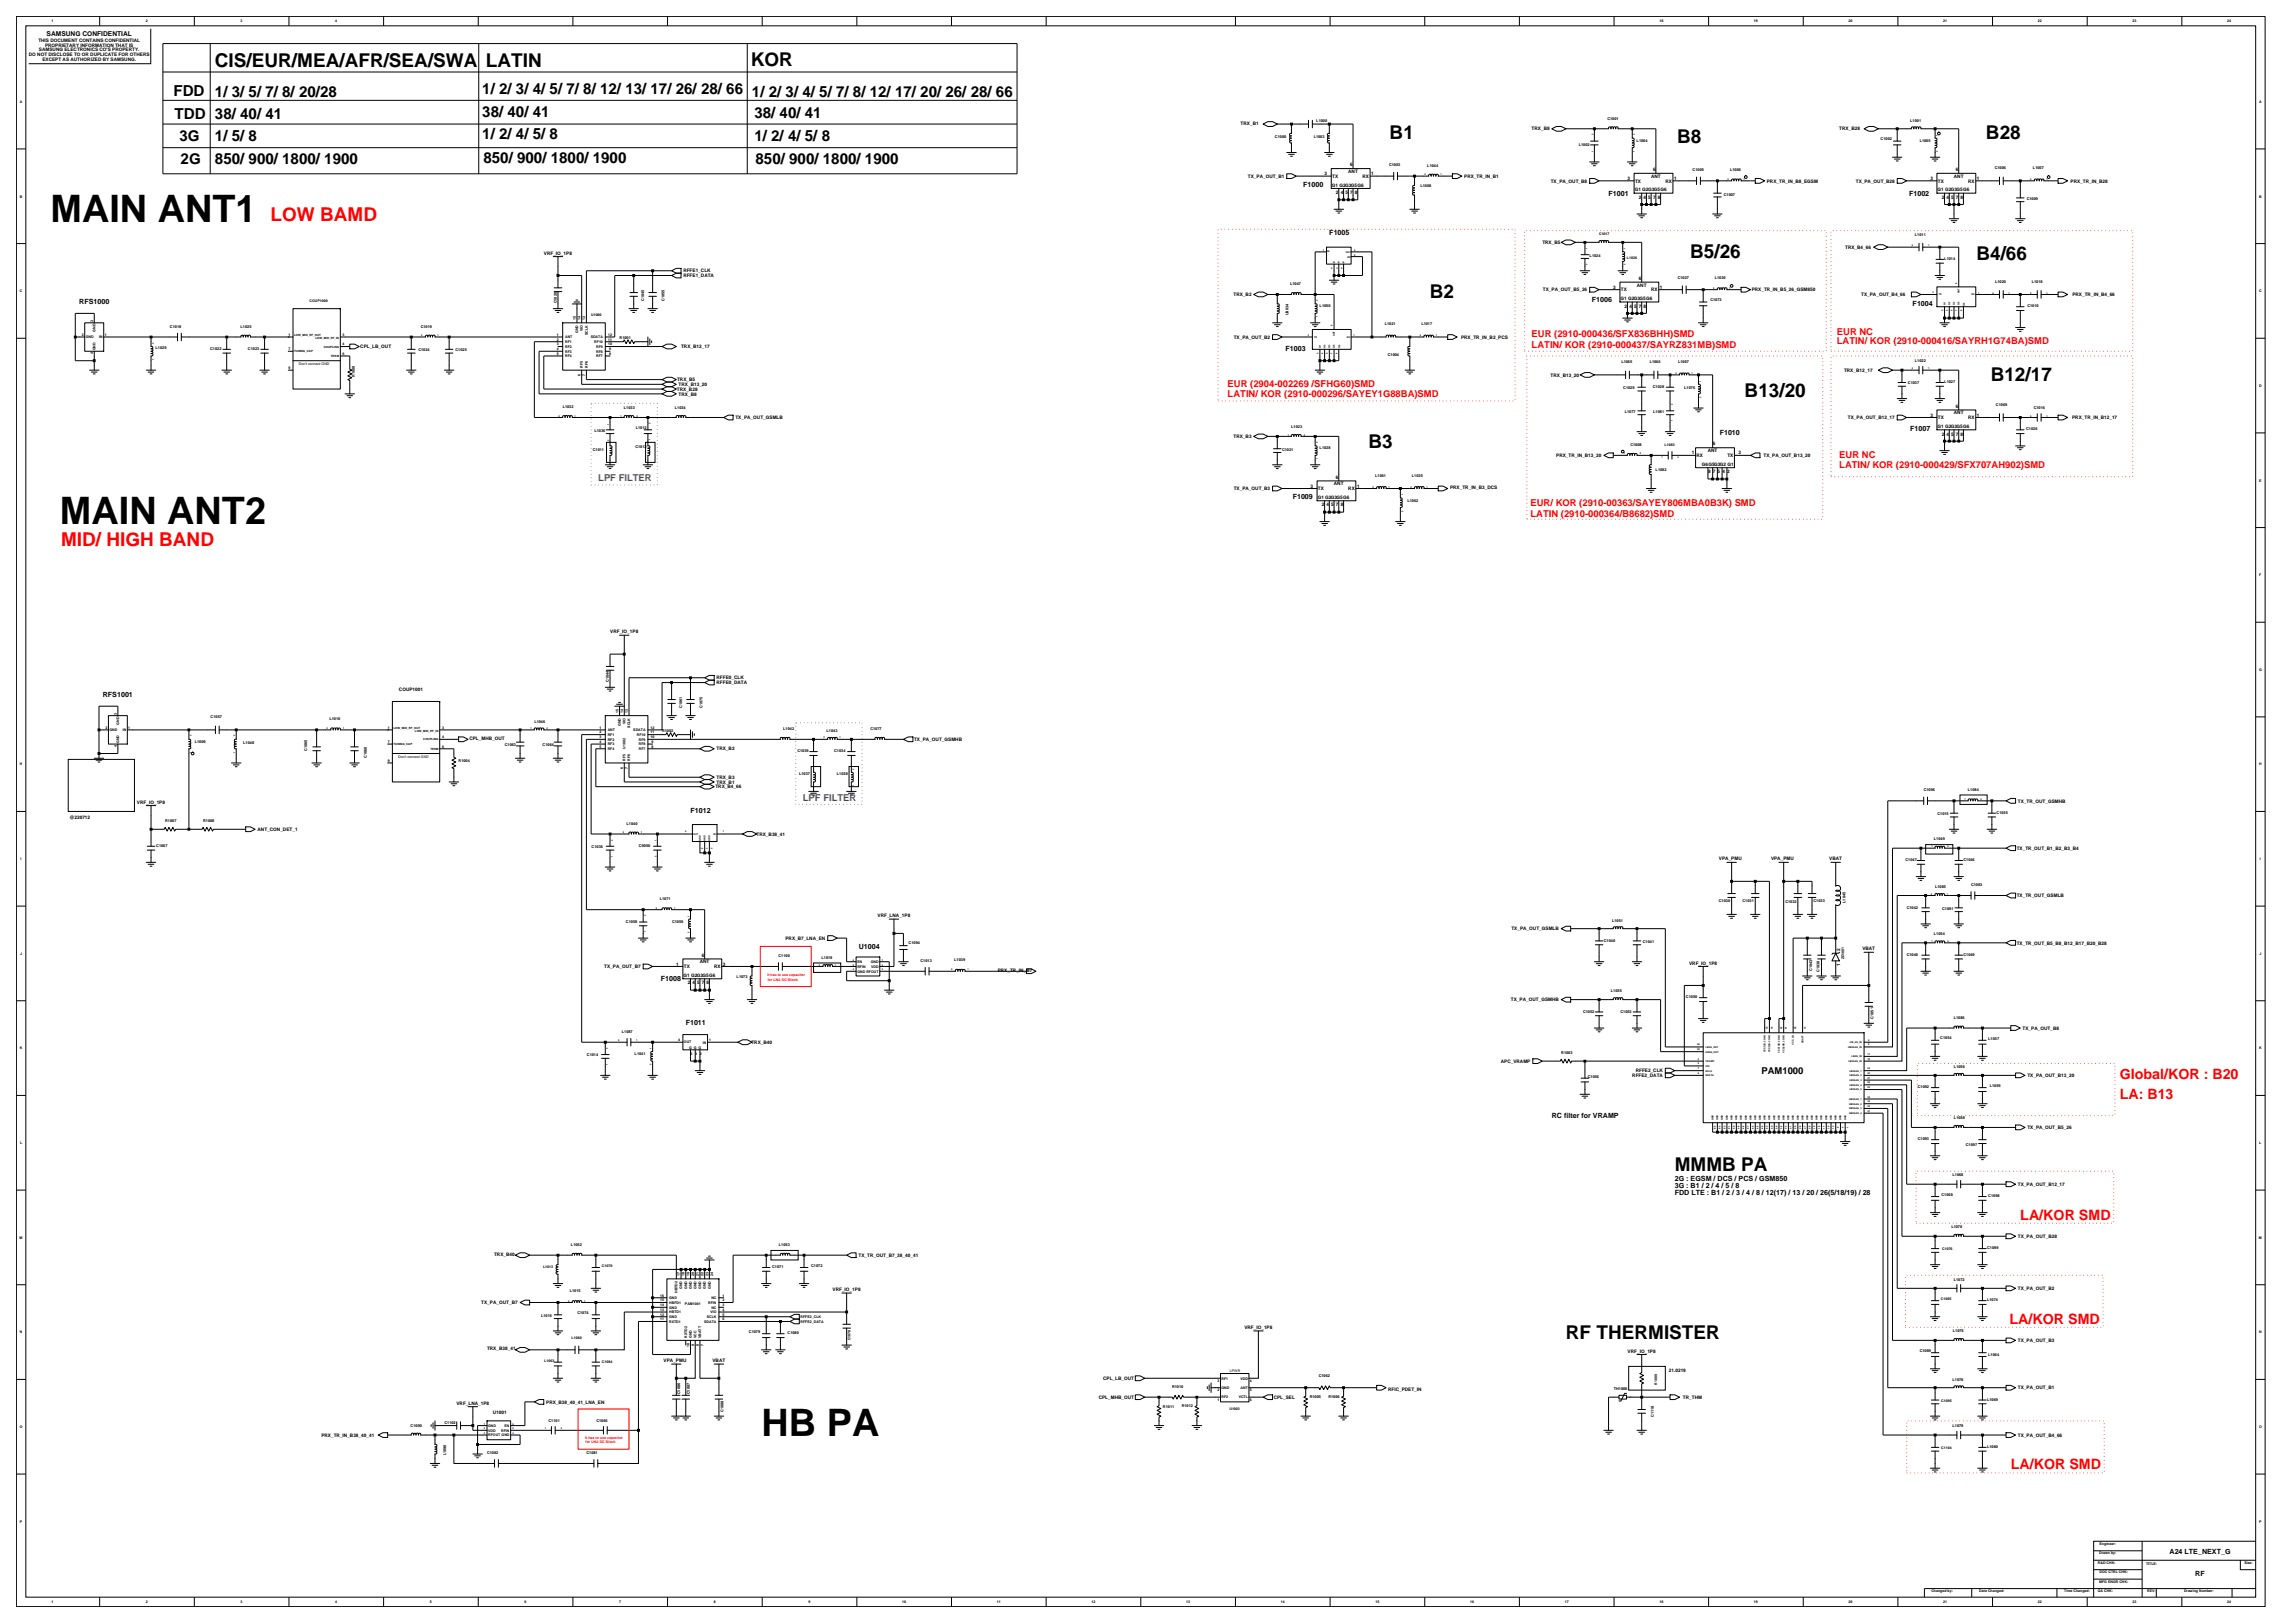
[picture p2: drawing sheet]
<svg xmlns="http://www.w3.org/2000/svg" width="420mm" height="297mm" viewBox="0 0 420 297" stroke-linecap="round" stroke-linejoin="round" font-family="sans-serif">
<defs><g id="words">
<g font-size="6.9">
<text x="9.2" y="40.7">MAIN ANT1</text>
<text x="11" y="95.9">MAIN ANT2</text>
<text x="139.4" y="262.8">HB PA</text>
</g>
<g font-size="3.5">
<text x="39.3" y="12.3">CIS/EUR/MEA/AFR/SEA/SWA</text>
<text x="88.9" y="12.3">LATIN</text>
<text x="137.4" y="12.1">KOR</text>
<text x="254.3" y="25.5">B1</text>
<text x="306.9" y="26.2">B8</text>
<text x="363.4" y="25.5">B28</text>
<text x="309.3" y="47.2">B5/26</text>
<text x="361.7" y="47.6">B4/66</text>
<text x="261.7" y="54.5">B2</text>
<text x="364.3" y="69.7">B12/17</text>
<text x="319.3" y="72.7">B13/20</text>
<text x="250.4" y="82">B3</text>
<text x="306.5" y="214.3">MMMB PA</text>
<text x="286.6" y="245.1">RF THERMISTER</text>
</g>
<g font-size="3.5" fill="#f00">
<text x="49.5" y="40.4">LOW BAMD</text>
<text x="11.2" y="100">MID/ HIGH BAND</text>
</g>
<g font-size="2.8">
<text x="31.7" y="17.5">FDD</text>
<text x="39.3" y="17.7">1/ 3/ 5/ 7/ 8/ 20/28</text>
<text x="88.3" y="17.3">1/ 2/ 3/ 4/ 5/ 7/ 8/ 12/ 13/ 17/ 26/ 28/ 66</text>
<text x="137.6" y="17.7">1/ 2/ 3/ 4/ 5/ 7/ 8/ 12/ 17/ 20/ 26/ 28/ 66</text>
<text x="32" y="21.8">TDD</text>
<text x="39.3" y="21.8">38/ 40/ 41</text>
<text x="88.3" y="21.4">38/ 40/ 41</text>
<text x="138.1" y="21.6">38/ 40/ 41</text>
<text x="32.8" y="25.7">3G</text>
<text x="39.3" y="25.7">1/ 5/ 8</text>
<text x="88.3" y="25.5">1/ 2/ 4/ 5/ 8</text>
<text x="88.5" y="29.8">850/ 900/ 1800/ 1900</text>
<text x="138.1" y="25.7">1/ 2/ 4/ 5/ 8</text>
<text x="33.1" y="30.1">2G</text>
<text x="39.3" y="30.1">850/ 900/ 1800/ 1900</text>
<text x="138.3" y="30.1">850/ 900/ 1800/ 1900</text>
</g>
<g font-size="2.6" fill="#f00">
<text x="387.9" y="197.4">Global/KOR : B20</text>
<text x="387.9" y="201.1">LA: B13</text>
<text x="369.7" y="223.2">LA/KOR SMD</text>
<text x="367.8" y="242.2">LA/KOR SMD</text>
<text x="368" y="268.9">LA/KOR SMD</text>
</g>
<g font-size="1.7" fill="#f00">
<text x="280.3" y="61.7">EUR (2910-000436/SFX836BHH)SMD</text>
<text x="280.3" y="63.6">LATIN/ KOR (2910-000437/SAYRZ831MB)SMD</text>
<text x="336.2" y="61.2">EUR NC</text>
<text x="336.2" y="63">LATIN/ KOR (2910-000416/SAYRH1G74BA)SMD</text>
<text x="224.7" y="70.8">EUR (2904-002269 /SFHG60)SMD</text>
<text x="224.7" y="72.7">LATIN/ KOR (2910-000296/SAYEY1G88BA)SMD</text>
<text x="336.6" y="83.7">EUR NC</text>
<text x="336.6" y="85.7">LATIN/ KOR (2910-000429/SFX707AH902)SMD</text>
<text x="280.1" y="94.6">LATIN (2910-000364/B8682)SMD</text>
<text x="280.1" y="92.6">EUR/ KOR (2910-00363/SAYEY806MBA0B3K) SMD</text>
</g>
<g font-size="1.7" fill="#00f">
<text x="109.5" y="88.1">LPF FILTER</text>
<text x="146.9" y="146.5">LPF FILTER</text>
</g>
<text font-size="1.7" x="322.4" y="196.5">PAM1000</text>
<g font-size="1.3">
<text x="238.5" y="34.2">F1000</text>
<text x="294.4" y="35.9">F1001</text>
<text x="349.4" y="35.9">F1002</text>
<text x="243.3" y="43.1">F1005</text>
<text x="14.5" y="55.6">RFS1000</text>
<text x="291.3" y="55.2">F1006</text>
<text x="350" y="56.1">F1004</text>
<text x="235.3" y="64.3">F1003</text>
<text x="314.7" y="79.7">F1010</text>
<text x="349.6" y="78.8">F1007</text>
<text x="236.6" y="91.4">F1009</text>
<text x="18.8" y="127.5">RFS1001</text>
<text x="126.4" y="148.7">F1012</text>
<text x="157.2" y="173.6">U1004</text>
<text x="120.9" y="179.5">F1008</text>
<text x="125.5" y="187.5">F1011</text>
<text x="284" y="204.6">RC filter for VRAMP</text>
<text x="306.5" y="218.6">FDD LTE : B1 / 2 / 3 / 4 / 8 / 12(17) / 13 / 20 / 26(5/18/19) / 28</text>
<text x="306.5" y="217.3">3G : B1 / 2 / 4 / 5 / 8</text>
<text x="306.5" y="216">2G : EGSM / DCS / PCS / GSM850</text>
<text x="397" y="284.3">A24 LTE_NEXT_G</text>
<text x="401.8" y="288.4">RF</text>
</g>
<text font-size="1.2" x="8.5" y="6.6">SAMSUNG CONFIDENTIAL</text>
<g font-size=".9">
<text x="5.3" y="10.2">DO NOT DISCLOSE TO OR DUPLICATE FOR OTHERS</text>
<text x="7" y="7.6">THIS DOCUMENT CONTAINS CONFIDENTIAL</text>
<text x="7.1" y="9.4">SAMSUNG ELECTRONICS CO'S PROPERTY.</text>
<text x="7.8" y="11.1">EXCEPT AS AUTHORIZED BY SAMSUNG.</text>
<text x="8.2" y="8.5">PROPRIETARY INFORMATION THAT IS</text>
<text x="227" y="22.8">TRX_B1</text>
<text x="280.3" y="23.9">TRX_B8</text>
<text x="336.6" y="23.9">TRX_B28</text>
<text x="228.4" y="32.5">TX_PA_OUT_B1</text>
<text x="242.4" y="32">3</text>
<text x="243.7" y="34.1">G1 G2G3G5G6</text>
<text x="243.8" y="32.5">TX</text>
<text x="244.5" y="35.5">2 4</text>
<text x="246.2" y="35.5">5</text>
<text x="246.7" y="31.6">ANT</text>
<text x="247.1" y="30.4">6</text>
<text x="247.1" y="35.5">7 8</text>
<text x="249.4" y="32.5">RX</text>
<text x="250.9" y="32">1</text>
<text x="268" y="32.5">PRX_TR_IN_B1</text>
<text x="283.8" y="33.4">TX_PA_OUT_B8</text>
<text x="297.8" y="32.9">3</text>
<text x="299.2" y="35">G1 G2G3G5G6</text>
<text x="299.2" y="33.4">TX</text>
<text x="302.1" y="32.5">ANT</text>
<text x="302.5" y="31.3">6</text>
<text x="304.8" y="33.4">RX</text>
<text x="306.4" y="32.9">1</text>
<text x="323.3" y="33.4">PRX_TR_IN_B8_EGSM</text>
<text x="339.6" y="33.4">TX_PA_OUT_B28</text>
<text x="353.3" y="32.9">3</text>
<text x="354.6" y="35">G1 G2G3G5G6</text>
<text x="354.6" y="33.4">TX</text>
<text x="357.6" y="32.5">ANT</text>
<text x="357.9" y="31.3">6</text>
<text x="360.2" y="33.4">RX</text>
<text x="361.8" y="32.9">1</text>
<text x="378.9" y="33.4">PRX_TR_IN_B28</text>
<text x="299.9" y="36.4">2 4</text>
<text x="301.6" y="36.4">5</text>
<text x="302.5" y="36.4">7 8</text>
<text x="355.4" y="36.4">2</text>
<text x="356.2" y="36.4">4 5</text>
<text x="357.9" y="36.4">7</text>
<text x="358.8" y="36.4">8</text>
<text x="99.5" y="46.6">VRF_IO_1P8</text>
<text x="282.3" y="44.7">TRX_B5</text>
<text x="337.7" y="45.5">TRX_B4_66</text>
<text x="125.1" y="50.7">RFFE1_DATA</text>
<text x="125.1" y="49.9">RFFE1_CLK</text>
<text x="282.4" y="53.3">TX_PA_OUT_B5_26</text>
<text x="295.2" y="52.8">3</text>
<text x="296.6" y="53.3">TX</text>
<text x="299.6" y="52.4">ANT</text>
<text x="299.9" y="51.2">6</text>
<text x="302.2" y="53.3">RX</text>
<text x="303.8" y="52.8">1</text>
<text x="320.6" y="53.3">PRX_TR_IN_B5_26_GSM850</text>
<text x="225.7" y="54.2">TRX_B2</text>
<text x="296.6" y="54.9">G1 G2G3G5G6</text>
<text x="297.3" y="56.3">2 4</text>
<text x="299" y="56.3">5</text>
<text x="299.9" y="56.3">7</text>
<text x="300.8" y="56.3">8</text>
<text x="340.6" y="54.2">TX_PA_OUT_B4_66</text>
<text x="379.3" y="54.2">PRX_TR_IN_B4_66</text>
<text x="65.9" y="63.7">CPL_LB_OUT</text>
<text x="124.6" y="63.7">TRX_B12_17</text>
<text x="225.8" y="62">TX_PA_OUT_B2</text>
<text x="267.4" y="62">PRX_TR_IN_B2_PCS</text>
<text x="123.9" y="71.5">TRX_B28</text>
<text x="123.9" y="69.8">TRX_B5</text>
<text x="124.2" y="70.6">TRX_B13_20</text>
<text x="283.8" y="68.9">TRX_B13_20</text>
<text x="337.5" y="68">TRX_B12_17</text>
<text x="124.2" y="72.4">TRX_B8</text>
<text x="134.6" y="76.7">TX_PA_OUT_GSMLB</text>
<text x="338.2" y="76.7">TX_PA_OUT_B12_17</text>
<text x="353.3" y="76.2">3</text>
<text x="354.6" y="76.7">TX</text>
<text x="357.6" y="75.8">ANT</text>
<text x="357.9" y="74.6">6</text>
<text x="360.2" y="76.7">RX</text>
<text x="361.8" y="76.2">1</text>
<text x="379.2" y="76.7">PRX_TR_IN_B12_17</text>
<text x="225.7" y="80.2">TRX_B3</text>
<text x="284.8" y="83.6">PRX_TR_IN_B13_20</text>
<text x="309.6" y="83.1">1</text>
<text x="310.5" y="83.6">RX</text>
<text x="312.5" y="82.7">ANT</text>
<text x="313.5" y="81.5">6</text>
<text x="316.1" y="83.6">TX</text>
<text x="318.1" y="83.1">3</text>
<text x="322.7" y="83.6">TX_PA_OUT_B13_20</text>
<text x="354.6" y="78.3">G1 G2G3G5G6</text>
<text x="355.4" y="79.7">2 4</text>
<text x="357.1" y="79.7">5</text>
<text x="357.9" y="79.7">7 8</text>
<text x="225.8" y="89.7">TX_PA_OUT_B3</text>
<text x="239.8" y="89.2">3</text>
<text x="241.2" y="89.7">TX</text>
<text x="244.1" y="88.8">ANT</text>
<text x="244.5" y="87.6">6</text>
<text x="246.7" y="89.7">RX</text>
<text x="248.4" y="89.2">1</text>
<text x="265.4" y="89.5">PRX_TR_IN_B3_DCS</text>
<text x="311.5" y="85.2">G6G5G3G2 G1</text>
<text x="312.6" y="86.6">8</text>
<text x="313.5" y="86.6">7</text>
<text x="314.3" y="86.6">5</text>
<text x="315.2" y="86.6">4</text>
<text x="316.1" y="86.6">2</text>
<text x="241.1" y="91.3">G1 G2G3G5G6</text>
<text x="241.9" y="92.7">2</text>
<text x="242.8" y="92.7">4</text>
<text x="243.6" y="92.7">5</text>
<text x="244.5" y="92.7">7 8</text>
<text x="111.7" y="115.9">VRF_IO_1P8</text>
<text x="131.1" y="125.2">RFFE0_DATA</text>
<text x="131.1" y="124.3">RFFE0_CLK</text>
<text x="73" y="126.5">COUP1001</text>
<text x="85.9" y="135.4">CPL_MHB_OUT</text>
<text x="131.1" y="137.3">TRX_B2</text>
<text x="167.3" y="135.6">TX_PA_OUT_GSMHB</text>
<text x="131.1" y="142.5">TRX_B3</text>
<text x="131.1" y="143.4">TRX_B1</text>
<text x="12.7" y="149.8">@220712</text>
<text x="25.1" y="147.1">VRF_IO_1P8</text>
<text x="130.9" y="144.3">TRX_B4_66</text>
<text x="369.3" y="146.9">TX_TR_OUT_GSMHB</text>
<text x="47.1" y="152.1">ANT_CON_DET_1</text>
<text x="138.5" y="152.9">TRX_B38_41</text>
<text x="369.1" y="155.5">TX_TR_OUT_B1_B2_B3_B4</text>
<text x="314.6" y="157.5">VPA_PMU</text>
<text x="324.1" y="157.5">VPA_PMU</text>
<text x="334.8" y="157.5">VBAT</text>
<text x="160.6" y="167.9">VRF_LNA_1P8</text>
<text x="369.1" y="164.2">TX_TR_OUT_GSMLB</text>
<text x="143.7" y="172">PRX_B7_LNA_EN</text>
<text x="276.6" y="170.2">TX_PA_OUT_GSMLB</text>
<text x="340.8" y="173.9">VBAT</text>
<text x="369.1" y="172.8">TX_TR_OUT_B5_B8_B12_B17_B20_B28</text>
<text x="110.6" y="177.2">TX_PA_OUT_B7</text>
<text x="123.8" y="176.7">1</text>
<text x="125.1" y="178.8">G1 G2G3G5G6</text>
<text x="125.1" y="177.2">TX</text>
<text x="128.1" y="176.3">ANT</text>
<text x="128.4" y="175.1">6</text>
<text x="130.7" y="177.2">RX</text>
<text x="132.3" y="176.7">3</text>
<text x="182.6" y="177.8">PRX_TR_IN_B7</text>
<text x="309.1" y="176.5">VRF_IO_1P8</text>
<text x="336.7" y="176.7" transform="rotate(-90 336.7 176.7)">1</text>
<text x="336.7" y="174" transform="rotate(-90 336.7 174)">2</text>
<text x="125.9" y="180.1">2</text>
<text x="126.7" y="180.1">4 5</text>
<text x="128.4" y="180.1">7</text>
<text x="129.3" y="180.1">8</text>
<text x="276.5" y="183.2">TX_PA_OUT_GSMHB</text>
<text x="137.5" y="191">TRX_B40</text>
<text x="370.2" y="188.4">TX_PA_OUT_B8</text>
<text x="274.7" y="194.5">APC_VRAMP</text>
<text x="298.7" y="197.1">RFFE2_DATA</text>
<text x="299.3" y="196.2">RFFE2_CLK</text>
<text x="371" y="197.1">TX_PA_OUT_B13_20</text>
<text x="371" y="206.6">TX_PA_OUT_B5_26</text>
<text x="369.3" y="217">TX_PA_OUT_B12_17</text>
<text x="369.3" y="226.5">TX_PA_OUT_B28</text>
<text x="90.4" y="229.8">TRX_B40</text>
<text x="157.1" y="230">TX_TR_OUT_B7_38_40_41</text>
<text x="88.1" y="238.6">TX_PA_OUT_B7</text>
<text x="152.4" y="236.3">VRF_IO_1P8</text>
<text x="369.3" y="236.1">TX_PA_OUT_B2</text>
<text x="227.7" y="243.2">VRF_IO_1P8</text>
<text x="369.3" y="245.6">TX_PA_OUT_B3</text>
<text x="89.1" y="247.1">TRX_B38_41</text>
<text x="121.5" y="249.3">VPA_PMU</text>
<text x="130.4" y="249.3">VBAT</text>
<text x="297.9" y="247.5">VRF_IO_1P8</text>
<text x="305.4" y="251.1">21.0219</text>
<text x="83.5" y="257.1">VRF_LNA_1P8</text>
<text x="100" y="256.8">PRX_B38_40_41_LNA_EN</text>
<text x="201.1" y="256">CPL_MHB_OUT</text>
<text x="201.9" y="252.5">CPL_LB_OUT</text>
<text x="233.1" y="256">CPL_SEL</text>
<text x="254" y="254.5">RFIC_PDET_IN</text>
<text x="308" y="256">TR_THM</text>
<text x="369.3" y="254.2">TX_PA_OUT_B1</text>
<text x="58.8" y="262.9">PRX_TR_IN_B38_40_41</text>
<text x="90.2" y="258.7">U1001</text>
<text x="369.3" y="262.9">TX_PA_OUT_B4_66</text>
</g>
<g font-size=".7">
<text x="9.4" y="4.1">1</text>
<text x="26.7" y="4.1">2</text>
<text x="44" y="4.1">3</text>
<text x="61.4" y="4.1">4</text>
<text x="303.7" y="4.1">18</text>
<text x="321" y="4.1">19</text>
<text x="338.3" y="4.1">20</text>
<text x="355.6" y="4.1">21</text>
<text x="372.9" y="4.1">22</text>
<text x="390.3" y="4.1">23</text>
<text x="407.6" y="4.1">24</text>
<text x="3.6" y="18.8">A</text>
<text x="240.9" y="22.3">L1000</text>
<text x="294.2" y="22">C1001</text>
<text x="349.6" y="22.3">L1001</text>
<text x="413.4" y="18.8">A</text>
<text x="233.3" y="25.3">C1000</text>
<text x="240.4" y="25.3">L1003</text>
<text x="288.9" y="26.7">L1002</text>
<text x="299.5" y="25.9">L1004</text>
<text x="344.2" y="25.6">C1002</text>
<text x="351.3" y="25.9">L1005</text>
<text x="254.2" y="30.3">C1003</text>
<text x="259.9" y="34.2">L1008</text>
<text x="261.2" y="30.5">L1044</text>
<text x="309.8" y="31.4">C1005</text>
<text x="315.5" y="35.9">C1007</text>
<text x="316.6" y="31.4">L1006</text>
<text x="365" y="30.9">C1006</text>
<text x="372.1" y="30.9">L1007</text>
<text x="3.6" y="36.1">B</text>
<text x="370.9" y="36.6">C1009</text>
<text x="413.4" y="36.1">B</text>
<text x="290.9" y="47">L1024</text>
<text x="292.6" y="43.1">C1017</text>
<text x="297.7" y="47.4">L1026</text>
<text x="350.4" y="43.3">L1011</text>
<text x="355.8" y="47.6">L1014</text>
<text x="3.6" y="53.5">C</text>
<text x="236.1" y="52.1">L1047</text>
<text x="307" y="51.1">C1027</text>
<text x="313.8" y="51.1">L1030</text>
<text x="365.1" y="51.7">L1020</text>
<text x="371.8" y="51.7">L1018</text>
<text x="413.4" y="53.5">C</text>
<text x="17.1" y="58.9" transform="rotate(-90 17.1 58.9)">3</text>
<text x="31.1" y="59.9">C1018</text>
<text x="44" y="59.9">L1025</text>
<text x="56.7" y="55.2">COUP1000</text>
<text x="77" y="59.9">C1019</text>
<text x="101.9" y="55.5" transform="rotate(-90 101.9 55.5)">C1020</text>
<text x="105.4" y="58.6" transform="rotate(-90 105.4 58.6)">15</text>
<text x="106.2" y="58.6" transform="rotate(-90 106.2 58.6)">14</text>
<text x="107.1" y="58.6" transform="rotate(-90 107.1 58.6)">13</text>
<text x="108.2" y="57.8">U1000</text>
<text x="117.9" y="55.1" transform="rotate(-90 117.9 55.1)">C1045</text>
<text x="121.6" y="55.1" transform="rotate(-90 121.6 55.1)">C1055</text>
<text x="235.8" y="57.7" transform="rotate(-90 235.8 57.7)">U9034</text>
<text x="241.5" y="56.3">L1050</text>
<text x="253.4" y="59.5">L1021</text>
<text x="260.1" y="59.5">L1017</text>
<text x="313" y="55">C1073</text>
<text x="371" y="56.1">C1010</text>
<text x="15" y="61.5">2</text>
<text x="15.7" y="61.9">GND</text>
<text x="17.1" y="64.8" transform="rotate(-90 17.1 64.8)">4</text>
<text x="17.5" y="64.1" transform="rotate(-90 17.5 64.1)">GND</text>
<text x="17.5" y="60.7" transform="rotate(-90 17.5 60.7)">GND</text>
<text x="18.2" y="61.9">IN</text>
<text x="19.2" y="61.5">1</text>
<text x="28.5" y="63.9">L1029</text>
<text x="38.5" y="64">C1022</text>
<text x="45.4" y="64">C1023</text>
<text x="52.8" y="61.5">1</text>
<text x="52.8" y="64">7</text>
<text x="62.7" y="64.9">6</text>
<text x="62.7" y="63.2">4</text>
<text x="62.7" y="61.5">3</text>
<text x="76.6" y="64.3">C1024</text>
<text x="83.4" y="64.3">C1025</text>
<text x="101.9" y="63.2">3</text>
<text x="101.9" y="64.1">4</text>
<text x="101.9" y="64.9">5</text>
<text x="101.9" y="61.5">1</text>
<text x="101.9" y="62.3">2</text>
<text x="103.4" y="63.6">RF2</text>
<text x="103.4" y="64.5">RF3</text>
<text x="103.4" y="65.4">RF4</text>
<text x="103.4" y="61.9">ANT</text>
<text x="103.4" y="62.8">RF1</text>
<text x="105.8" y="61" transform="rotate(-90 105.8 61)">GND</text>
<text x="106.7" y="60.6" transform="rotate(-90 106.7 60.6)">VIO</text>
<text x="107.5" y="61.3" transform="rotate(-90 107.5 61.3)">SCLK</text>
<text x="108.1" y="61.9">SDATA</text>
<text x="108.8" y="62.8">RF10</text>
<text x="109.1" y="65.4">RF7</text>
<text x="109.1" y="64.5">RF8</text>
<text x="109.1" y="63.6">RF9</text>
<text x="111.3" y="63.2">10</text>
<text x="111.3" y="62.3">11</text>
<text x="111.3" y="61.5">12</text>
<text x="111.5" y="64.9">8</text>
<text x="111.5" y="64.1">9</text>
<text x="113.4" y="62.1">R1001</text>
<text x="254" y="65.1">C1004</text>
<text x="52.8" y="67.5">9</text>
<text x="54.7" y="66.9">Don't connect GND</text>
<text x="65" y="68.9" transform="rotate(-90 65 68.9)">R1000</text>
<text x="106.2" y="68.8" transform="rotate(-90 106.2 68.8)">6</text>
<text x="106.7" y="67.3" transform="rotate(-90 106.7 67.3)">RF5</text>
<text x="107.1" y="68.8" transform="rotate(-90 107.1 68.8)">7</text>
<text x="107.5" y="67.3" transform="rotate(-90 107.5 67.3)">RF6</text>
<text x="296.7" y="66.4">L1065</text>
<text x="297.1" y="71.2">C1029</text>
<text x="301.9" y="66.4">L1066</text>
<text x="302.5" y="71">C1028</text>
<text x="307.1" y="66.4">L1067</text>
<text x="308.2" y="71.2">L1076</text>
<text x="349.2" y="70.3">C1037</text>
<text x="350.4" y="66.2">L1022</text>
<text x="355.8" y="70.1">L1027</text>
<text x="413.4" y="70.8">D</text>
<text x="103" y="74.7">L1032</text>
<text x="114.2" y="74.9">L1033</text>
<text x="123.5" y="74.9">L1034</text>
<text x="297.3" y="75.5">L1077</text>
<text x="302.6" y="75.5">L1081</text>
<text x="365.3" y="74.3">C1069</text>
<text x="372.2" y="74.9">C1016</text>
<text x="108.5" y="82.5">C1011</text>
<text x="108.8" y="79">L1036</text>
<text x="116.3" y="82">C1012</text>
<text x="116.4" y="78.6">L1012</text>
<text x="234.6" y="82.5">C1021</text>
<text x="236.3" y="78.4">L1023</text>
<text x="241.5" y="82.2">L1028</text>
<text x="298.4" y="81.6">C1008</text>
<text x="304.6" y="81.6">L1083</text>
<text x="370.8" y="78.8">C1026</text>
<text x="251.7" y="87.2">L1061</text>
<text x="258.4" y="87.2">L1035</text>
<text x="303" y="86.1">L1082</text>
<text x="413.4" y="88.1">E</text>
<text x="257.6" y="91.8">L1062</text>
<text x="413.5" y="105.4">F</text>
<text x="111.4" y="124.8" transform="rotate(-90 111.4 124.8)">C1044</text>
<text x="413.4" y="122.8">G</text>
<text x="21.4" y="130.8" transform="rotate(-90 21.4 130.8)">3</text>
<text x="38.5" y="131.4">C1057</text>
<text x="60.3" y="131.8">L1010</text>
<text x="113.2" y="130.4" transform="rotate(-90 113.2 130.4)">15</text>
<text x="114" y="130.4" transform="rotate(-90 114 130.4)">14</text>
<text x="114.9" y="130.4" transform="rotate(-90 114.9 130.4)">13</text>
<text x="124.8" y="129.6" transform="rotate(-90 124.8 129.6)">C1061</text>
<text x="128.5" y="129.6" transform="rotate(-90 128.5 129.6)">C1075</text>
<text x="19.3" y="133.4">2</text>
<text x="20" y="133.8">GND</text>
<text x="21.4" y="136.7" transform="rotate(-90 21.4 136.7)">4</text>
<text x="21.8" y="136" transform="rotate(-90 21.8 136)">GND</text>
<text x="21.8" y="132.6" transform="rotate(-90 21.8 132.6)">GND</text>
<text x="22.5" y="133.8">IN</text>
<text x="23.5" y="133.4">1</text>
<text x="35.6" y="136">L1009</text>
<text x="44.5" y="136.2">L1048</text>
<text x="56.2" y="137.4" transform="rotate(-90 56.2 137.4)">C1065</text>
<text x="71" y="133.3">1</text>
<text x="71" y="135.9">7</text>
<text x="80.9" y="136.8">6</text>
<text x="80.9" y="135.1">4</text>
<text x="80.9" y="133.3">3</text>
<text x="92.4" y="136.6">C1063</text>
<text x="97.8" y="132.3">L1046</text>
<text x="99.3" y="136.6">C1064</text>
<text x="109.7" y="134.2">2</text>
<text x="109.7" y="135.1">3</text>
<text x="109.7" y="135.9">4</text>
<text x="109.7" y="136.8">5</text>
<text x="109.7" y="133.4">1</text>
<text x="111.2" y="134.7">RF1</text>
<text x="111.2" y="135.5">RF2</text>
<text x="111.2" y="136.4">RF3</text>
<text x="111.2" y="137.3">RF4</text>
<text x="111.2" y="133.8">ANT</text>
<text x="113.6" y="132.8" transform="rotate(-90 113.6 132.8)">GND</text>
<text x="114.5" y="137" transform="rotate(-90 114.5 137)">U1002</text>
<text x="114.5" y="132.5" transform="rotate(-90 114.5 132.5)">VIO</text>
<text x="115.3" y="133.2" transform="rotate(-90 115.3 133.2)">SCLK</text>
<text x="115.9" y="133.8">SDATA</text>
<text x="116.5" y="134.7">RF10</text>
<text x="116.9" y="137.3">RF7</text>
<text x="116.9" y="136.4">RF8</text>
<text x="116.9" y="135.5">RF9</text>
<text x="119.1" y="135.1">10</text>
<text x="119.1" y="134.2">11</text>
<text x="119.1" y="133.4">12</text>
<text x="119.3" y="135.9">9</text>
<text x="119.3" y="136.8">8</text>
<text x="121.2" y="134">R1002</text>
<text x="143.3" y="133.6">L1042</text>
<text x="145.9" y="137.7">C1039</text>
<text x="151.3" y="134">L1043</text>
<text x="152.6" y="137.7">C1034</text>
<text x="159.3" y="133.6">C1077</text>
<text x="3.6" y="140.1">H</text>
<text x="67.1" y="138.7" transform="rotate(-90 67.1 138.7)">C1060</text>
<text x="71" y="139.4">9</text>
<text x="72.9" y="138.7">Don't connect GND</text>
<text x="83.9" y="139.4">R1004</text>
<text x="114" y="140.7" transform="rotate(-90 114 140.7)">6</text>
<text x="114.5" y="139.2" transform="rotate(-90 114.5 139.2)">RF5</text>
<text x="114.9" y="140.7" transform="rotate(-90 114.9 140.7)">7</text>
<text x="115.3" y="139.2" transform="rotate(-90 115.3 139.2)">RF6</text>
<text x="146.2" y="141.8">L1037</text>
<text x="153.2" y="141.8">L1038</text>
<text x="413.4" y="140.1">H</text>
<text x="352.1" y="144.8">C1096</text>
<text x="354.6" y="149.1">C1015</text>
<text x="360.1" y="144.8">L1084</text>
<text x="365.4" y="148.9">C1035</text>
<text x="28.6" y="155">C1067</text>
<text x="30.2" y="150.4">R1007</text>
<text x="37.2" y="150.4">R1008</text>
<text x="108.3" y="155.2">C1036</text>
<text x="114.7" y="150.9">L1040</text>
<text x="116.9" y="155">C9050</text>
<text x="353.9" y="153.7">L1049</text>
<text x="3.8" y="157.4">I</text>
<text x="348.7" y="157.6">C1047</text>
<text x="359.3" y="157.6">C1046</text>
<text x="413.6" y="157.4">I</text>
<text x="120.7" y="164.7">L1071</text>
<text x="314.6" y="165">C1030</text>
<text x="318.9" y="165">C1031</text>
<text x="326.7" y="165.2">C1032</text>
<text x="331.9" y="165">C1033</text>
<text x="337.7" y="165.2" transform="rotate(-90 337.7 165.2)">L1045</text>
<text x="348.9" y="166.2">C1042</text>
<text x="354.1" y="162.6">L1085</text>
<text x="355.4" y="166.5">C1091</text>
<text x="360.7" y="162.1">C1083</text>
<text x="114.5" y="168.8">C1058</text>
<text x="123" y="168.8">C1059</text>
<text x="166.3" y="172.7">C1094</text>
<text x="293.5" y="172.3">C1040</text>
<text x="295" y="168.6">L1051</text>
<text x="300.7" y="172.5">C1041</text>
<text x="353.9" y="171">L1054</text>
<text x="3.7" y="174.7">J</text>
<text x="134.8" y="179">L1073</text>
<text x="142.5" y="175.1">C1100</text>
<text x="150.3" y="175.6">L1019</text>
<text x="156.9" y="178">GND RFOUT</text>
<text x="156.9" y="177.1">RFIN</text>
<text x="156.9" y="176.2">EN</text>
<text x="159.3" y="176.2">GND</text>
<text x="159.4" y="177.1">VDD</text>
<text x="168.5" y="176">C1013</text>
<text x="174.6" y="175.9">L1039</text>
<text x="331.6" y="177.7" transform="rotate(-90 331.6 177.7)">C1043</text>
<text x="333" y="177.9" transform="rotate(-90 333 177.9)">C1038</text>
<text x="337.5" y="175.6" transform="rotate(-90 337.5 175.6)">ZD1001</text>
<text x="348.9" y="174.9">C1048</text>
<text x="359.3" y="174.9">C1049</text>
<text x="413.5" y="174.7">J</text>
<text x="289.7" y="185.3">C1052</text>
<text x="294.8" y="181.6">L1055</text>
<text x="296.5" y="185.3">C1053</text>
<text x="308.5" y="182.7">C1050</text>
<text x="113.8" y="189">L1087</text>
<text x="124.1" y="190.5">4</text>
<text x="125.2" y="190.9">OUT</text>
<text x="126.1" y="191.9">G G G</text>
<text x="128.6" y="191.1">IN</text>
<text x="129.8" y="190.5">1</text>
<text x="342.9" y="186.4" transform="rotate(-90 342.9 186.4)">C1051</text>
<text x="355.1" y="190.1">C1054</text>
<text x="357.6" y="186.4">L1086</text>
<text x="363.9" y="190.3">L1057</text>
<text x="3.6" y="192">K</text>
<text x="107.4" y="193.3">C1014</text>
<text x="116.1" y="193.1">L1041</text>
<text x="126.4" y="193.1">5</text>
<text x="127.2" y="193.1">3</text>
<text x="128.1" y="193.1">2</text>
<text x="285.7" y="192.8">R1003</text>
<text x="290.6" y="197.2">C1056</text>
<text x="357.6" y="195.5">L1056</text>
<text x="413.4" y="192">K</text>
<text x="351" y="199.2">C1092</text>
<text x="364.1" y="198.9">L1059</text>
<text x="3.7" y="209.3">L</text>
<text x="351" y="208.7">C1093</text>
<text x="357.6" y="204.8">L1058</text>
<text x="359.8" y="209.6">C1097</text>
<text x="413.5" y="209.3">L</text>
<text x="357.3" y="215.2">L1068</text>
<text x="355.3" y="218.9">C1068</text>
<text x="363.9" y="219.1">C1098</text>
<text x="3.6" y="226.7">M</text>
<text x="104.5" y="227.9">L1052</text>
<text x="142.6" y="227.9">L1053</text>
<text x="357.1" y="224.7">L1070</text>
<text x="413.4" y="226.7">M</text>
<text x="99.4" y="232.1">L1013</text>
<text x="110.2" y="231.9">C1070</text>
<text x="124.4" y="233.5" transform="rotate(-90 124.4 233.5)">17</text>
<text x="125.3" y="233.5" transform="rotate(-90 125.3 233.5)">18</text>
<text x="126.2" y="233.5" transform="rotate(-90 126.2 233.5)">19</text>
<text x="127" y="233.5" transform="rotate(-90 127 233.5)">20</text>
<text x="127.9" y="233.5" transform="rotate(-90 127.9 233.5)">21</text>
<text x="128.8" y="233.5" transform="rotate(-90 128.8 233.5)">22</text>
<text x="129.6" y="233.5" transform="rotate(-90 129.6 233.5)">23</text>
<text x="130.5" y="233.5" transform="rotate(-90 130.5 233.5)">24</text>
<text x="141.3" y="232.1">C1071</text>
<text x="148.4" y="231.8">C1072</text>
<text x="355.4" y="228.8">C1076</text>
<text x="363.7" y="228.6">C1099</text>
<text x="104.3" y="236.4">L1015</text>
<text x="120.8" y="239.9">13</text>
<text x="120.8" y="239">14</text>
<text x="120.8" y="238.1">15</text>
<text x="120.8" y="237.3">16</text>
<text x="122.5" y="239.5">GND</text>
<text x="122.5" y="238.6">HBFD1</text>
<text x="122.5" y="237.7">GND</text>
<text x="124" y="236.6" transform="rotate(-90 124 236.6)">HBTD2</text>
<text x="124.9" y="235.9" transform="rotate(-90 124.9 235.9)">GND</text>
<text x="125.4" y="238.8">PAM1001</text>
<text x="125.7" y="235.9" transform="rotate(-90 125.7 235.9)">GND</text>
<text x="126.6" y="235.9" transform="rotate(-90 126.6 235.9)">GND</text>
<text x="127.5" y="235.9" transform="rotate(-90 127.5 235.9)">GND</text>
<text x="128.3" y="235.9" transform="rotate(-90 128.3 235.9)">GND</text>
<text x="129.2" y="235.9" transform="rotate(-90 129.2 235.9)">GND</text>
<text x="129.6" y="238.6">RFIN</text>
<text x="130.1" y="235.9" transform="rotate(-90 130.1 235.9)">GND</text>
<text x="130.2" y="239.5">NC</text>
<text x="130.2" y="237.7">NC</text>
<text x="132.3" y="239">3</text>
<text x="132.3" y="239.9">4</text>
<text x="132.3" y="238.1">2</text>
<text x="132.3" y="237.3">1</text>
<text x="355.2" y="237.9">C1085</text>
<text x="357.6" y="234.4">L1072</text>
<text x="363.7" y="238.1">L1074</text>
<text x="3.6" y="244">N</text>
<text x="99" y="240.9">L1016</text>
<text x="104.6" y="245.1">L1060</text>
<text x="105.7" y="240.5">C1074</text>
<text x="120.8" y="241.6">11</text>
<text x="120.8" y="240.7">12</text>
<text x="122.5" y="242">RXTD1</text>
<text x="122.5" y="241.2">GND</text>
<text x="122.5" y="240.3">HBTD1</text>
<text x="125.7" y="244.8" transform="rotate(-90 125.7 244.8)">RXTD2</text>
<text x="126.6" y="244.8" transform="rotate(-90 126.6 244.8)">GND</text>
<text x="127.5" y="244.8" transform="rotate(-90 127.5 244.8)">VCC</text>
<text x="128.3" y="244.8" transform="rotate(-90 128.3 244.8)">VBATT</text>
<text x="128.9" y="242">SDATA</text>
<text x="129.4" y="241.2">SCLK</text>
<text x="130" y="240.3">VIO</text>
<text x="132.3" y="240.7">5</text>
<text x="132.3" y="241.6">6</text>
<text x="137.1" y="244">C1079</text>
<text x="144.1" y="244.2">C1080</text>
<text x="146.5" y="241.2">RFFE2_CLK</text>
<text x="146.5" y="242">RFFE2_DATA</text>
<text x="155.6" y="245.3" transform="rotate(-90 155.6 245.3)">C1078</text>
<text x="357.4" y="243.8">L1075</text>
<text x="413.4" y="244">N</text>
<text x="99.6" y="249.2">L1063</text>
<text x="110.2" y="249.4">C1084</text>
<text x="126.2" y="246.5" transform="rotate(-90 126.2 246.5)">10</text>
<text x="127" y="246.3" transform="rotate(-90 127 246.3)">9</text>
<text x="127.9" y="246.3" transform="rotate(-90 127.9 246.3)">8</text>
<text x="128.8" y="246.3" transform="rotate(-90 128.8 246.3)">7</text>
<text x="225.1" y="251.1">LPWR</text>
<text x="351.3" y="247.4">C1089</text>
<text x="363.9" y="248.1">L1064</text>
<text x="124.5" y="255.1" transform="rotate(-90 124.5 255.1)">C1086</text>
<text x="126.2" y="255.1" transform="rotate(-90 126.2 255.1)">C1087</text>
<text x="212.8" y="257.6">R1011</text>
<text x="214.5" y="254">R1010</text>
<text x="216.3" y="257.5">R1012</text>
<text x="222.8" y="256.3">1</text>
<text x="222.8" y="254.6">2</text>
<text x="222.8" y="252.8">3</text>
<text x="223.5" y="255.9">RF2</text>
<text x="223.5" y="254.2">GND</text>
<text x="223.5" y="252.4">RF1</text>
<text x="226.7" y="255.9">VCTL</text>
<text x="227" y="252.4">VDD</text>
<text x="227" y="254.2">ANT</text>
<text x="228.7" y="256.3">6</text>
<text x="228.7" y="252.8">4</text>
<text x="228.7" y="254.6">5</text>
<text x="239.7" y="255.9">R1005</text>
<text x="241.3" y="252.1">C1062</text>
<text x="243.1" y="255.8">R1006</text>
<text x="295.3" y="254.3">TH1000</text>
<text x="303.3" y="253.4" transform="rotate(-90 303.3 253.4)">R1009</text>
<text x="355.2" y="256.5">C1095</text>
<text x="357.3" y="252.6">L1078</text>
<text x="363.7" y="256.3">L1069</text>
<text x="3.6" y="261.3">O</text>
<text x="75.1" y="261.2">C1090</text>
<text x="81.3" y="260.6">C1102</text>
<text x="89.3" y="261.1">GND</text>
<text x="89.3" y="262">VDD</text>
<text x="89.3" y="262.8">RFOUT GND</text>
<text x="91.7" y="262">RFIN</text>
<text x="92.3" y="261.1">EN</text>
<text x="100.4" y="260.2">C1101</text>
<text x="109.1" y="260.2">C1066</text>
<text x="132.4" y="258.4" transform="rotate(-90 132.4 258.4)">C1088</text>
<text x="225" y="258">U1003</text>
<text x="302.6" y="259.3" transform="rotate(-90 302.6 259.3)">C1118</text>
<text x="357.3" y="261.1">L1079</text>
<text x="413.4" y="261.3">O</text>
<text x="81.7" y="266.3" transform="rotate(-90 81.7 266.3)">L1090</text>
<text x="89.1" y="266.1">C1082</text>
<text x="107.3" y="266.1">C1081</text>
<text x="355.2" y="265.2">C1104</text>
<text x="363.7" y="265">L1080</text>
<text x="3.6" y="278.6">P</text>
<text x="413.4" y="278.6">P</text>
<text x="383.9" y="286.2">R&amp;D CHK:</text>
<text x="384.2" y="284.4">Drawn by:</text>
<text x="384.2" y="287.9">DOC CTRL CHK:</text>
<text x="384.2" y="282.7">Engineer:</text>
<text x="392.7" y="286.4">TITLE:</text>
<text x="410.8" y="286.2">Size:</text>
<text x="9.4" y="293.4">1</text>
<text x="26.7" y="293.4">2</text>
<text x="44" y="293.4">3</text>
<text x="61.4" y="293.4">4</text>
<text x="78.7" y="293.4">5</text>
<text x="96" y="293.4">6</text>
<text x="113.3" y="293.4">7</text>
<text x="130.6" y="293.4">8</text>
<text x="148" y="293.4">9</text>
<text x="165.1" y="293.4">10</text>
<text x="182.4" y="293.4">11</text>
<text x="199.8" y="293.4">12</text>
<text x="217.1" y="293.4">13</text>
<text x="234.4" y="293.4">14</text>
<text x="251.7" y="293.4">15</text>
<text x="269" y="293.4">16</text>
<text x="286.4" y="293.4">17</text>
<text x="303.7" y="293.4">18</text>
<text x="321" y="293.4">19</text>
<text x="338.3" y="293.4">20</text>
<text x="353.4" y="291.4">Changed by:</text>
<text x="355.6" y="293.4">21</text>
<text x="362.2" y="291.4">Date Changed:</text>
<text x="372.9" y="293.4">22</text>
<text x="377.8" y="291.4">Time Changed:</text>
<text x="383.9" y="291.4">QA CHK:</text>
<text x="384.2" y="289.6">MFG ENGR CHK:</text>
<text x="390.3" y="293.4">23</text>
<text x="393" y="291.4">REV:</text>
<text x="399.7" y="291.4">Drawing Number:</text>
<text x="407.6" y="293.4">24</text>
</g>
<g font-size=".7" fill="#f00">
<text x="140.5" y="178.6">It has to use capacitor</text>
<text x="140.5" y="179.5">for LNA DC Block</text>
<text x="107.1" y="263.3">It has to use capacitor</text>
<text x="107.2" y="264.1">for LNA DC Block</text>
</g>
<g font-size=".5">
<text x="53.8" y="61.4">LOW_MID_RF_OUT</text>
<text x="53.8" y="64.5">TUNING_CAP</text>
<text x="57.7" y="62.1">LOW_MID_RF_IN</text>
<text x="59.3" y="63.6">COUPLING</text>
<text x="60.6" y="65.3">TERM</text>
<text x="72" y="133.3">LOW_MID_RF_OUT</text>
<text x="72" y="136.3">TUNING_CAP</text>
<text x="75.9" y="134">LOW_MID_RF_IN</text>
<text x="77.5" y="135.5">COUPLING</text>
<text x="78.8" y="137.2">TERM</text>
</g>
<g font-size=".4">
<text x="291.6" y="27.7" transform="rotate(-90 291.6 27.7)">1</text>
<text x="291.6" y="24.8" transform="rotate(-90 291.6 24.8)">2</text>
<text x="299.2" y="27.7" transform="rotate(-90 299.2 27.7)">1</text>
<text x="299.2" y="24.8" transform="rotate(-90 299.2 24.8)">2</text>
<text x="354.6" y="27.8" transform="rotate(-90 354.6 27.8)">2</text>
<text x="354.6" y="24.9" transform="rotate(-90 354.6 24.9)">1</text>
<text x="260.7" y="32">2</text>
<text x="263.7" y="32">1</text>
<text x="316.1" y="32.9">2</text>
<text x="319.1" y="32.9">1</text>
<text x="371.5" y="32.9">2</text>
<text x="374.5" y="32.9">1</text>
<text x="242.1" y="45.9">1</text>
<text x="242.9" y="46.1">IN</text>
<text x="246.3" y="46.2">OUT</text>
<text x="246.6" y="47.1">NC</text>
<text x="247.8" y="46.8">6</text>
<text x="247.8" y="45.9">4</text>
<text x="290.5" y="45.6" transform="rotate(-90 290.5 45.6)">1</text>
<text x="297.5" y="45.6" transform="rotate(-90 297.5 45.6)">1</text>
<text x="349.9" y="45">2</text>
<text x="352.9" y="45">1</text>
<text x="243.6" y="49.2">2</text>
<text x="244" y="48.2">G</text>
<text x="244.6" y="49.2">3</text>
<text x="244.8" y="48.2">G</text>
<text x="245.5" y="49.2">5</text>
<text x="245.7" y="48.2">G</text>
<text x="290.5" y="48.6" transform="rotate(-90 290.5 48.6)">2</text>
<text x="297.5" y="48.6" transform="rotate(-90 297.5 48.6)">2</text>
<text x="313.5" y="52.8">2</text>
<text x="316.5" y="52.8">1</text>
<text x="353.7" y="53.6">3</text>
<text x="358.2" y="51.9" transform="rotate(-90 358.2 51.9)">6</text>
<text x="358.6" y="53.7" transform="rotate(-90 358.6 53.7)">ANT</text>
<text x="362" y="53.7">1</text>
<text x="364.6" y="53.7">2</text>
<text x="367.6" y="53.7">1</text>
<text x="371.5" y="53.7">2</text>
<text x="374.5" y="53.7">1</text>
<text x="241.2" y="58" transform="rotate(-90 241.2 58)">1</text>
<text x="241.2" y="55.1" transform="rotate(-90 241.2 55.1)">2</text>
<text x="243.9" y="59.7" transform="rotate(-90 243.9 59.7)">6</text>
<text x="354.8" y="54">TX</text>
<text x="355.6" y="56.9" transform="rotate(-90 355.6 56.9)">2</text>
<text x="356" y="55.8" transform="rotate(-90 356 55.8)">G1</text>
<text x="356.5" y="56.9" transform="rotate(-90 356.5 56.9)">4</text>
<text x="356.9" y="55.8" transform="rotate(-90 356.9 55.8)">G2</text>
<text x="357.3" y="56.9" transform="rotate(-90 357.3 56.9)">5</text>
<text x="357.8" y="55.8" transform="rotate(-90 357.8 55.8)">G3</text>
<text x="358.2" y="56.9" transform="rotate(-90 358.2 56.9)">7</text>
<text x="358.6" y="55.8" transform="rotate(-90 358.6 55.8)">G5</text>
<text x="359.1" y="56.9" transform="rotate(-90 359.1 56.9)">8</text>
<text x="359.6" y="55.9" transform="rotate(-90 359.6 55.9)">G6</text>
<text x="360.8" y="54">RX</text>
<text x="28.1" y="65.8" transform="rotate(-90 28.1 65.8)">1</text>
<text x="28.1" y="62.9" transform="rotate(-90 28.1 62.9)">2</text>
<text x="77.1" y="61.5">2</text>
<text x="80" y="61.5">1</text>
<text x="239.4" y="61.4">3</text>
<text x="240.5" y="61.8">TX</text>
<text x="241.3" y="64.7" transform="rotate(-90 241.3 64.7)">2</text>
<text x="241.7" y="63.6" transform="rotate(-90 241.7 63.6)">G1</text>
<text x="242.1" y="64.7" transform="rotate(-90 242.1 64.7)">4</text>
<text x="242.6" y="63.6" transform="rotate(-90 242.6 63.6)">G2</text>
<text x="243" y="64.7" transform="rotate(-90 243 64.7)">5</text>
<text x="243.4" y="63.6" transform="rotate(-90 243.4 63.6)">G3</text>
<text x="243.9" y="64.7" transform="rotate(-90 243.9 64.7)">7</text>
<text x="244.3" y="63.6" transform="rotate(-90 244.3 63.6)">G5</text>
<text x="244.3" y="61.5" transform="rotate(-90 244.3 61.5)">ANT</text>
<text x="244.8" y="64.7" transform="rotate(-90 244.8 64.7)">8</text>
<text x="245.2" y="63.7" transform="rotate(-90 245.2 63.7)">G6</text>
<text x="246.5" y="61.8">RX</text>
<text x="247.7" y="61.5">1</text>
<text x="259.8" y="61.5">2</text>
<text x="262.8" y="61.5">1</text>
<text x="306.6" y="68.4">2</text>
<text x="309.5" y="68.4">1</text>
<text x="311.3" y="69.9" transform="rotate(-90 311.3 69.9)">1</text>
<text x="349.9" y="67.6">2</text>
<text x="352.9" y="67.6">1</text>
<text x="102.2" y="76.2">2</text>
<text x="105.2" y="76.2">1</text>
<text x="111.5" y="77.7" transform="rotate(-90 111.5 77.7)">1</text>
<text x="113.5" y="76.2">1</text>
<text x="116.5" y="76.2">2</text>
<text x="119.1" y="77.6" transform="rotate(-90 119.1 77.6)">2</text>
<text x="306.1" y="77.1" transform="rotate(-90 306.1 77.1)">1</text>
<text x="306.1" y="74.1" transform="rotate(-90 306.1 74.1)">2</text>
<text x="311.3" y="72.8" transform="rotate(-90 311.3 72.8)">2</text>
<text x="371.5" y="76.2">2</text>
<text x="374.5" y="76.2">1</text>
<text x="111.5" y="80.6" transform="rotate(-90 111.5 80.6)">2</text>
<text x="119.1" y="80.6" transform="rotate(-90 119.1 80.6)">1</text>
<text x="235.7" y="79.7">1</text>
<text x="238.6" y="79.7">2</text>
<text x="241.2" y="81.1" transform="rotate(-90 241.2 81.1)">2</text>
<text x="297.1" y="83.1">1</text>
<text x="300.1" y="83.1">2</text>
<text x="304.1" y="83.8">1</text>
<text x="307" y="83.8">2</text>
<text x="241.2" y="84" transform="rotate(-90 241.2 84)">1</text>
<text x="251.2" y="89.2">2</text>
<text x="254.1" y="89.2">1</text>
<text x="258.1" y="89.2">2</text>
<text x="261.1" y="89.2">1</text>
<text x="256.8" y="93.6" transform="rotate(-90 256.8 93.6)">2</text>
<text x="256.8" y="90.7" transform="rotate(-90 256.8 90.7)">1</text>
<text x="35" y="137.7" transform="rotate(-90 35 137.7)">1</text>
<text x="35" y="134.8" transform="rotate(-90 35 134.8)">2</text>
<text x="43.1" y="137.7" transform="rotate(-90 43.1 137.7)">1</text>
<text x="43.1" y="134.8" transform="rotate(-90 43.1 134.8)">2</text>
<text x="59.8" y="133.4">2</text>
<text x="62.7" y="133.4">1</text>
<text x="97.1" y="133.4">1</text>
<text x="100" y="133.4">2</text>
<text x="150.7" y="135.1">2</text>
<text x="153.7" y="135.1">1</text>
<text x="156.3" y="143.8" transform="rotate(-90 156.3 143.8)">1</text>
<text x="156.3" y="140.8" transform="rotate(-90 156.3 140.8)">2</text>
<text x="359.5" y="146.4">1</text>
<text x="362.4" y="146.4">2</text>
<text x="112.1" y="153.8" transform="rotate(-90 112.1 153.8)">2</text>
<text x="114" y="152.4">2</text>
<text x="117.3" y="152.4">1</text>
<text x="120.1" y="153.9" transform="rotate(-90 120.1 153.9)">1</text>
<text x="125.4" y="152.3">4</text>
<text x="126.9" y="152.8">OUT</text>
<text x="128.3" y="153.8" transform="rotate(-90 128.3 153.8)">GND</text>
<text x="128.7" y="155.3" transform="rotate(-90 128.7 155.3)">5</text>
<text x="129.1" y="153.8" transform="rotate(-90 129.1 153.8)">GND</text>
<text x="129.6" y="155.3" transform="rotate(-90 129.6 155.3)">3</text>
<text x="130" y="153.8" transform="rotate(-90 130 153.8)">GND</text>
<text x="130.4" y="155.3" transform="rotate(-90 130.4 155.3)">2</text>
<text x="130.6" y="152.8">IN</text>
<text x="132.3" y="152.3">1</text>
<text x="353.4" y="155">1</text>
<text x="356.4" y="155">2</text>
<text x="112.1" y="156.8" transform="rotate(-90 112.1 156.8)">1</text>
<text x="120.1" y="156.8" transform="rotate(-90 120.1 156.8)">2</text>
<text x="118.2" y="167.7" transform="rotate(-90 118.2 167.7)">2</text>
<text x="120.1" y="166.2">2</text>
<text x="123.4" y="166.3">1</text>
<text x="126.2" y="167.7" transform="rotate(-90 126.2 167.7)">1</text>
<text x="353.4" y="163.7">2</text>
<text x="356.3" y="163.7">1</text>
<text x="118.2" y="170.6" transform="rotate(-90 118.2 170.6)">1</text>
<text x="126.2" y="170.7" transform="rotate(-90 126.2 170.7)">2</text>
<text x="353.4" y="172.3">1</text>
<text x="356.4" y="172.3">2</text>
<text x="149.8" y="176.7">2</text>
<text x="152.8" y="176.7">1</text>
<text x="156.1" y="177.6">4</text>
<text x="156.1" y="176.7">5</text>
<text x="156.1" y="175.8">6</text>
<text x="161.4" y="176.7">2</text>
<text x="161.4" y="177.6">3</text>
<text x="161.4" y="175.8">1</text>
<text x="174.1" y="177.6">2</text>
<text x="177" y="177.6">1</text>
<text x="111.3" y="191.9" transform="rotate(-90 111.3 191.9)">2</text>
<text x="113.1" y="190.5">2</text>
<text x="116.4" y="190.5">1</text>
<text x="119.3" y="192" transform="rotate(-90 119.3 192)">1</text>
<text x="310.6" y="191.3">26</text>
<text x="312.1" y="191.7">LB2G_OUT</text>
<text x="323.5" y="188.4" transform="rotate(-90 323.5 188.4)">15</text>
<text x="324.4" y="188.4" transform="rotate(-90 324.4 188.4)">16</text>
<text x="326.1" y="188.4" transform="rotate(-90 326.1 188.4)">42</text>
<text x="327" y="188.4" transform="rotate(-90 327 188.4)">41</text>
<text x="328.3" y="191.2" transform="rotate(-90 328.3 191.2)">VCC_2G</text>
<text x="328.7" y="188.4" transform="rotate(-90 328.7 188.4)">39</text>
<text x="330" y="190.9" transform="rotate(-90 330 190.9)">VBATT</text>
<text x="330.5" y="188.4" transform="rotate(-90 330.5 188.4)">13</text>
<text x="338.2" y="191.7">HB3G4G_IN</text>
<text x="338.6" y="190.9">HB_2G_IN</text>
<text x="341.9" y="191.3">5</text>
<text x="341.9" y="190.4">4</text>
<text x="111.3" y="194.9" transform="rotate(-90 111.3 194.9)">1</text>
<text x="119.3" y="194.9" transform="rotate(-90 119.3 194.9)">2</text>
<text x="310.6" y="192.2">30</text>
<text x="310.7" y="194.8">6</text>
<text x="310.7" y="195.6">7</text>
<text x="310.7" y="196.5">8</text>
<text x="310.7" y="193.9">2</text>
<text x="312.1" y="195.2">VIO</text>
<text x="312.1" y="196.1">SCLK</text>
<text x="312.1" y="196.9">SDATA</text>
<text x="312.1" y="192.6">HB2G_OUT</text>
<text x="312.1" y="194.3">VRAMP</text>
<text x="323.1" y="192.6" transform="rotate(-90 323.1 192.6)">VCC1LB_3G4G</text>
<text x="324" y="192.6" transform="rotate(-90 324 192.6)">VCC2LB_3G4G</text>
<text x="325.7" y="192.6" transform="rotate(-90 325.7 192.6)">VCC1HB_3G4G</text>
<text x="326.6" y="192.6" transform="rotate(-90 326.6 192.6)">VCC2HB_3G4G</text>
<text x="338.3" y="194.3">LB3G4G_IN</text>
<text x="338.5" y="196.1">LB3G4G_1</text>
<text x="338.5" y="197.8">LB3G4G_3</text>
<text x="338.5" y="196.9">LB3G4G_2</text>
<text x="338.9" y="193.5">LB2G_IN</text>
<text x="341.8" y="195.6">24</text>
<text x="341.8" y="197.4">21</text>
<text x="341.8" y="196.5">22</text>
<text x="341.8" y="193.9">10</text>
<text x="341.8" y="193">11</text>
<text x="338.4" y="201.3">HB3G4G_1</text>
<text x="338.4" y="202.1">HB3G4G_2</text>
<text x="338.4" y="203">HB3G4G_3</text>
<text x="338.4" y="203.9">HB3G4G_4</text>
<text x="338.5" y="199.5">LB3G4G_5</text>
<text x="338.5" y="198.7">LB3G4G_4</text>
<text x="341.8" y="200.8">32</text>
<text x="341.8" y="201.7">34</text>
<text x="341.8" y="202.6">35</text>
<text x="341.8" y="203.4">37</text>
<text x="341.8" y="199.1">23</text>
<text x="341.8" y="198.2">20</text>
<text x="313.6" y="205" transform="rotate(-90 313.6 205)">GND</text>
<text x="314" y="206.5" transform="rotate(-90 314 206.5)">54</text>
<text x="314.4" y="205" transform="rotate(-90 314.4 205)">GND</text>
<text x="314.9" y="206.5" transform="rotate(-90 314.9 206.5)">53</text>
<text x="315.3" y="205" transform="rotate(-90 315.3 205)">GND</text>
<text x="315.8" y="206.5" transform="rotate(-90 315.8 206.5)">52</text>
<text x="316.2" y="205" transform="rotate(-90 316.2 205)">GND</text>
<text x="316.6" y="206.5" transform="rotate(-90 316.6 206.5)">51</text>
<text x="317.1" y="205" transform="rotate(-90 317.1 205)">GND</text>
<text x="317.5" y="206.5" transform="rotate(-90 317.5 206.5)">50</text>
<text x="317.9" y="205" transform="rotate(-90 317.9 205)">GND</text>
<text x="318.3" y="206.5" transform="rotate(-90 318.3 206.5)">49</text>
<text x="318.8" y="205" transform="rotate(-90 318.8 205)">GND</text>
<text x="319.2" y="206.5" transform="rotate(-90 319.2 206.5)">48</text>
<text x="319.7" y="205" transform="rotate(-90 319.7 205)">GND</text>
<text x="320.1" y="206.5" transform="rotate(-90 320.1 206.5)">47</text>
<text x="320.5" y="205" transform="rotate(-90 320.5 205)">GND</text>
<text x="321" y="206.5" transform="rotate(-90 321 206.5)">46</text>
<text x="321.4" y="205" transform="rotate(-90 321.4 205)">GND</text>
<text x="321.8" y="206.5" transform="rotate(-90 321.8 206.5)">45</text>
<text x="322.2" y="205" transform="rotate(-90 322.2 205)">GND</text>
<text x="322.7" y="206.5" transform="rotate(-90 322.7 206.5)">44</text>
<text x="323.1" y="205" transform="rotate(-90 323.1 205)">GND</text>
<text x="323.5" y="206.5" transform="rotate(-90 323.5 206.5)">43</text>
<text x="324" y="205" transform="rotate(-90 324 205)">GND</text>
<text x="324.4" y="206.5" transform="rotate(-90 324.4 206.5)">40</text>
<text x="324.9" y="205" transform="rotate(-90 324.9 205)">GND</text>
<text x="325.3" y="206.5" transform="rotate(-90 325.3 206.5)">38</text>
<text x="325.7" y="205" transform="rotate(-90 325.7 205)">GND</text>
<text x="326.1" y="206.5" transform="rotate(-90 326.1 206.5)">36</text>
<text x="326.6" y="205" transform="rotate(-90 326.6 205)">GND</text>
<text x="327" y="206.5" transform="rotate(-90 327 206.5)">33</text>
<text x="327.4" y="205" transform="rotate(-90 327.4 205)">GND</text>
<text x="327.9" y="206.5" transform="rotate(-90 327.9 206.5)">31</text>
<text x="328.3" y="205" transform="rotate(-90 328.3 205)">GND</text>
<text x="328.7" y="206.5" transform="rotate(-90 328.7 206.5)">29</text>
<text x="329.2" y="205" transform="rotate(-90 329.2 205)">GND</text>
<text x="329.6" y="206.5" transform="rotate(-90 329.6 206.5)">28</text>
<text x="330" y="205" transform="rotate(-90 330 205)">GND</text>
<text x="330.5" y="206.5" transform="rotate(-90 330.5 206.5)">27</text>
<text x="330.9" y="205" transform="rotate(-90 330.9 205)">GND</text>
<text x="331.3" y="206.5" transform="rotate(-90 331.3 206.5)">25</text>
<text x="331.8" y="205" transform="rotate(-90 331.8 205)">GND</text>
<text x="332.2" y="206.5" transform="rotate(-90 332.2 206.5)">19</text>
<text x="332.6" y="205" transform="rotate(-90 332.6 205)">GND</text>
<text x="333.1" y="206.5" transform="rotate(-90 333.1 206.5)">18</text>
<text x="333.5" y="205" transform="rotate(-90 333.5 205)">GND</text>
<text x="333.9" y="206.5" transform="rotate(-90 333.9 206.5)">17</text>
<text x="334.4" y="205" transform="rotate(-90 334.4 205)">GND</text>
<text x="334.8" y="206.5" transform="rotate(-90 334.8 206.5)">14</text>
<text x="335.2" y="205" transform="rotate(-90 335.2 205)">GND</text>
<text x="335.7" y="206.5" transform="rotate(-90 335.7 206.5)">12</text>
<text x="336.1" y="205" transform="rotate(-90 336.1 205)">GND</text>
<text x="336.5" y="206.4" transform="rotate(-90 336.5 206.4)">9</text>
<text x="337" y="205" transform="rotate(-90 337 205)">GND</text>
<text x="337.4" y="206.4" transform="rotate(-90 337.4 206.4)">3</text>
<text x="337.8" y="205" transform="rotate(-90 337.8 205)">GND</text>
<text x="338.3" y="206.4" transform="rotate(-90 338.3 206.4)">1</text>
<text x="103.9" y="238.2">2</text>
<text x="106.9" y="238.2">1</text>
<text x="88.5" y="260.7">1</text>
<text x="88.5" y="261.5">2</text>
<text x="88.5" y="262.4">3</text>
<text x="93.8" y="260.7">6</text>
<text x="93.8" y="262.4">4</text>
<text x="93.8" y="261.5">5</text>
<text x="99.7" y="261.5">1</text>
<text x="102.6" y="261.5">2</text>
</g>
</g></defs>
<!-- layer: MFD Layer /idea/tmp/Extended-Print.kanghwan.lee.sheet1.3.mfd -->
<g fill="none" stroke="#000" stroke-width=".18">
<path d="M3 3h411.5v291h-411.5zM4.7 4.7h408.1v287.6h-408.1zM18.2 3v1.7M27.6 5.3v6.4h-22.3M29.8 18.4h156.3M29.8 13.2h156.3M29.8 8h156.3v23.8h-156.3zM35.6 3v1.7M38.5 8v23.8M52.9 3v1.7M70.2 3v1.7M87.5 3v1.7"/>
<path d="M87.6 8v23.8M104.8 3v1.7M122.2 3v1.7M136.8 8v23.8M139.5 3v1.7M156.8 3v1.7M174.1 3v1.7M191.5 3v1.7M226.1 3v1.7M243.4 3v1.7M260.7 3v1.7M278.1 3v1.7"/>
<path d="M295.4 3v1.7M312.7 3v1.7M330 3v1.7M347.3 3v1.7M364.6 3v1.7M382 3v1.7M399.3 3v1.7M3 27.3h1.7M29.8 22.7h156.3M29.8 27h156.3M231.2 22.7l.8-.4h.9l.9 .4-.9 .4h-.9zM233.8 22.7h5.7"/>
<path d="M235.5 31.8h.8l.9 .4-.9 .5h-.8zM235.5 27.9h1.7M235.8 28.2h1.1M236.2 28.6h.3M236.3 25.7h-.1l-.2 .3 .3 .2v1.7M236.3 24.9l-.3 .1 .1 .3h.2l-.3 .1v.2l.3 .1M236.3 22.7v1.7l-.3 .1v.2l.3 .2M237.2 32.2h6.4M239.5 22v1.4M240.2 22.7h7.4v8.2M240.2 22v1.4M242.4 27.9h1.7"/>
<path d="M242.8 28.2h1M243.1 28.6h.4M243.3 24.9l-.3 .1 .1 .3h.2l-.4 .1v.2l.4 .1M243.3 25.7h-.2l-.1 .3 .3 .2v1.7M243.3 22.7v1.7l-.4 .1v.2l.4 .2M243.6 30.9h7.1v3.6h-7.1zM244.1 38.3h1.8M244.5 38.6h1M244.8 39h.4M245 34.5v3.8M245.9 34.5v2.1M246.8 34.5v2.1"/>
<path d="M247.6 34.5v2.1M248.5 34.5v2.1h-3.5M250.7 32.2h4.4M255.1 31.5v1.4M255.7 31.5v1.4M255.7 32.2h5.8l.1-.3h.2l.1 .3M258 38.3h1.7M258.4 38.6h1M258.7 39h.3M258.9 32.2v1.7l-.4 .2v.1l.4 .2-.4 .1v.2l.4 .1h-.2l-.2 .3 .4 .2h-.4v.2l.1 .2h.3v2.6M261.9 32.2v-.2l.2-.1 .3 .1-.1 .2v-.2l.4-.1 .1 .3M262.8 32.2l.1-.3h.2l.1 .3h2.6"/>
<path d="M265.8 31.8h.9l.8 .4-.8 .5h-.9zM284 23.6l.9-.5h.8l.9 .5-.9 .4h-.8zM286.6 23.6h7.8l.1-.4 .3 .2v.2v-.3l.2-.1h.2v.4l.2-.4 .3 .2v.2v-.3l.1-.1 .3 .2v.2h6.9v8.1M290.9 32.7h.9l.8 .4-.8 .4h-.9zM290.9 29.6h1.7M291.1 26.5h1.4M291.1 25.8h1.4M291.3 30h1M291.6 30.3h.4M291.8 23.6v2.2M291.8 26.5v3.1M292.6 33.1h6.4"/>
<path d="M297.8 29.6h1.8M298.2 30h1M298.5 30.3h.4M298.7 23.6v1.7l.4 .1-.1 .2-.3 .1M298.7 27v2.6M298.7 26.6l.3 .1v.2l-.3 .1M298.7 25.7l.3 .2v.1l-.3 .2 .4 .1-.1 .2-.3 .1M299 31.7h7.2v3.6h-7.2zM299.6 39.2h1.7M299.9 39.5h1.1M300.3 39.8h.3M300.4 35.3v3.9"/>
<path d="M301.3 35.3v2.1M302.2 35.3v2.1M303 35.3v2.1M303.9 35.3v2.1h-3.5M306.2 33.1h4.3M310.5 32.4v1.4M311.2 32.4v1.4M311.2 33.1h5.7l.1-.3h.2l.1 .3 .2-.3h.2l.1 .3v-.2l.3-.1 .1 .3 .1-.3 .4 .1-.1 .2M313.4 39.2h1.8M313.6 35.3h1.4M313.6 36h1.4M313.8 39.5h1"/>
<path d="M314.1 39.8h.4M314.3 33.1v2.2M314.3 36v3.2M318.6 33.1h2.6M321.2 32.7h.9l.9 .4-.9 .4h-.9zM341.1 23.6l.9-.5h.9l.8 .5-.8 .4h-.9zM343.7 23.6h6.1l.1-.4 .4 .2-.1 .2v-.3l.2-.1 .3 .2v.2M346.3 28.8h1.8M346.5 26.5h1.4M346.5 25.8h1.4M346.7 29.1h1M347 29.5h.4"/>
<path d="M347.2 32.7h.9l.8 .4-.8 .4h-.9zM347.2 26.5v2.3M347.2 23.6v2.2M348.9 33.1h5.6M350.7 23.6l.1-.4h.2l.1 .4 .2-.4 .3 .2v.2h6.9v8.1M353.3 28.8h1.7M353.6 29.1h1M354 29.5h.3M354.1 23.6v1.7l.4 .1v.2l-.4 .1M354.1 27v1.8M354.1 25.7l.4 .2-.2 .3-.2-.1 .4 .2v.2l-.4 .1M354.1 26.6l.4 .1-.1 .2-.3 .1"/>
<path d="M354.5 31.7h7.1v3.6h-7.1zM355.9 35.3v2.1h.8M357.6 35.3v4.7M358.5 35.3v2.1M359.3 35.3v2.1h-2.6v-2.1M361.6 33.1h4.3M365.9 32.4v1.4M366.6 33.1h5.7l.2-.3h.1l.2 .3 .1-.3h.2l.1 .3 .1-.3h.2l.1 .3 .2-.3h.1l.1 .3h2.6M366.6 32.4v1.4M369 36.2h1.4M369 36.9h1.4M369.7 33.1v3.1"/>
<path d="M369.7 36.9v3.1M376.6 32.7h.9l.9 .4-.9 .4h-.9zM412.8 27.3h1.7M3 44.6h1.7M15.5 59.1h3.5v5.2h-3.5zM17.3 59.1v-1.8h-3.5v4.4h1.7M62.3 56.5v14.7h-8.7v-14.7h8.7v.2M101.2 56.5h1.8M101.2 47h1.8M101.4 53.4h1.4M101.4 52.7h1.4M101.6 56.8h1"/>
<path d="M101.9 57.2h.4M102.1 50.4h4.4v8.7M102.1 47v5.7M102.1 53.4v3.1M103 59.1h7.8v8.6h-7.8zM103 59.1h.1M104.7 55.6h1.8M105.1 55.3h1M105.4 54.9h.3M105.6 55.6v3.5M115.1 56.5h1.7M115.3 53.5h1.4"/>
<path d="M115.3 54.2h1.4M115.4 56.8h1.1M115.8 57.2h.4M116 50.4v3.1M116 54.2v2.3M118.6 56.5h1.7M118.7 53.5h1.4M118.7 54.2h1.4M118.9 56.8h1.1M119.3 57.2h.3M119.4 49.5v4M119.4 54.2v2.3"/>
<path d="M122.9 50.4h-10.4v11.3h-1.7M122.9 49.5h-15.6v9.6M122.9 50.4l.9-.4h.8v.9h-.8zM122.9 49.5l.9-.4h.8v.9h-.8zM229.4 53.9l.9-.5h.9l.8 .5-.8 .4h-.9zM232 53.9h4.3l.2-.4 .2 .1 .1 .3 .1-.4 .2 .1 .1 .3v-.3l.2-.1 .3 .2v.2l.1-.4 .2 .1 .1 .3h6v6.4M232.9 59.1h1.7M233.2 59.4h1.1M233.6 59.8h.3M233.8 53.9l-.1 1.7h.3l.1 .2v.2h-.4l.4 .2-.2 .3h-.1h.2l.1 .1v.2l-.4 .1 .4 .1-.2 .3h-.1v1.8M239.8 59.1h1.7M240.2 59.4h1"/>
<path d="M240.5 59.8h.4M242.8 46.1h-2.1v9.5h.2l.1 .2-.1 .3-.2-.1 .3 .2v.2l-.3 .1h.2l.1 .1-.1 .3h-.2l.3 .1-.1 .3h-.2v1.8M242.8 45.2h4.5v3.1h-4.5zM243.3 51.3h1.7M243.6 51.6h1.1M244 52h.3M244.1 48.3v3M245 48.3v2.1M245.9 48.3v2.1M247.3 46.1h3.8v15.6h2.6M247.3 47h2v3.4h-5.2M285.7 44.3l.9-.4h.8l.9 .4-.9 .5h-.8z"/>
<path d="M288.3 44.3h4.3M289.2 49.5h1.7M289.3 46.6h1.4M289.3 47.3h1.4M289.5 49.9h1.1M289.9 50.2h.3M290.1 44.3v2.3M290.1 47.3v2.2M290.9 52.6h.9l.8 .4-.8 .4h-.9zM292.6 53h3.9M292.7 44.3l.1-.3h.2l.1 .3 .1-.3 .3 .2v.1M293.5 44.3l.2-.3h.2l.1 .3 .1-.3h.2l.1 .3h6v7.3"/>
<path d="M296.1 49.5h1.7M296.5 51.6h7.1v3.7h-7.1zM296.5 49.9h1M296.8 50.2h.3M297 46.5l.3 .1v.2l-.3 .2h.2l.1 .1v.2l-.3 .1M297 47.4l.3 .1v.2l-.3 .1v1.7M297 44.3v1.8h.2l.1 .1v.2l-.3 .1M297 58.2h1.7M297.3 58.6h1.1M297.7 58.9h.3M297.8 55.3v2h.9M297.8 57.3v.9"/>
<path d="M298.7 55.3v2h.9M299.6 55.3v2M300.4 55.3v2M301.3 55.3v2h-1.7M303.6 53h4.3M307.9 52.3v1.4M308.6 53h5.7M308.6 52.3v1.4M310.8 59.1h1.8M311 55.3h1.4M311 56h1.4M311.2 59.4h1"/>
<path d="M311.5 59.8h.4M311.7 53v2.3M311.7 56v3.1M314.3 53l.1-.3 .4 .1-.1 .2M314.7 53l.2-.3h.1l.1 .3 .2-.3 .3 .1v.2M315.6 53l.1-.3 .4 .1-.1 .2h2.6M318.6 52.6h.9l.9 .4-.9 .4h-.9zM342.9 45.2l.8-.4h.9l.9 .4-.9 .4h-.9zM345.5 45.2h5.7M349.8 53.4h.9l.8 .5-.8 .4h-.9zM351.2 44.5v1.4M351.5 53.9h3"/>
<path d="M351.9 45.2h6.6v7.3M351.9 44.5v1.4M354.1 50.4h1.8M354.3 48.2h1.4M354.3 47.5h1.4M354.5 52.5h7.1v3.6h-7.1zM354.5 50.8h1M354.8 51.1h.4M355 59.1h1.7M355 45.2v2.3M355 48.2v2.2M355.4 59.4h1"/>
<path d="M355.7 59.8h.3M355.9 56.1v3M355.9 58.2h.8M356.7 56.1v2.1h.9M356.7 40h1.8M357.1 40.4h1M357.4 40.7h.4M357.6 56.1v2.1M358.5 56.1v2.1M359.3 56.1v2.1h-1.7M361.6 53.9h4.3M365.9 53.2v1.4"/>
<path d="M366.6 53.2v1.4M366.6 53.9h6.2M368.9 40h1.7M368.9 59.9h1.7M369 56.8h1.4M369 56.1h1.4M369.2 40.4h1M369.6 40.7h.3M369.7 53.9v2.2M369.7 56.8v3.1M372.8 53.2v1.4M373.5 53.2v1.4"/>
<path d="M373.5 53.9h3.1M376.6 53.4h.9l.9 .5-.9 .4h-.9zM412.8 44.6h1.7M3 61.9h1.7M13.8 61.7v4.3h3.5M16.4 67.7h1.7M16.7 68.1h1.1M17.1 68.4h.3M17.3 64.3v3.4M19 61.7h13.5M26.8 67.7h1.7M27.1 68.1h1.1"/>
<path d="M27.5 68.4h.3M27.6 61.7v1.7l.4 .2-.2 .2h-.2l.4 .2v.2l-.4 .1 .4 .1-.2 .3h-.2l.4 .1-.2 .3h-.2v2.6M32.5 61v1.4M33.2 61v1.4M33.2 61.7h10.9l.1-.4 .2 .1 .1 .3 .2-.4h.2l.1 .4 .1-.4 .2 .1 .1 .3 .1-.4h.2l.1 .4h7.8M40.6 67.7h1.8M40.8 63.9h1.4M40.8 64.6h1.4M41 68.1h1M41.3 68.4h.4M41.5 61.7v2.2M41.5 64.6v3.1"/>
<path d="M47.6 67.7h1.7M47.7 63.9h1.4M47.7 64.6h1.4M47.9 68.1h1M48.2 68.4h.4M48.4 61.7v2.2M48.4 64.6v3.1M52.8 67.7h.8M52.8 64.3h.8M53.6 66h8.7M62.3 65.1h1.7v2.5l.4 .1-.7 .4 .7 .3-.7 .4 .7 .3-.7 .4 .3 .1v2.5M62.3 63.4h1.7"/>
<path d="M63.1 72.1h1.8M63.5 72.4h1M63.8 72.8h.4M64 63h.9l.8 .4-.8 .4h-.9zM74.4 67.7h1.7M74.6 63.9h1.4M74.6 64.6h1.4M74.8 68.1h1M75.1 68.4h.3M75.3 61.7v2.2M75.3 64.6v3.1M78.3 61.7l-.1-.3-.2-.1-.1 .4h-15.6"/>
<path d="M78.3 61.7l.2-.4h.1l.1 .4v-.2l.4-.1 .1 .3 .1-.4h.2l.1 .4h23.4M81.3 67.7h1.8M81.5 63.9h1.4M81.5 64.6h1.4M81.7 68.1h1M82 68.4h.4M82.2 61.7v2.2M82.2 64.6v3.1M102.1 63.4h.9M103 62.5h-5.2v13.9h5.2l.1-.3h.2l.1 .3M103 64.3h-4.3v7.8h22.5M103 65.1h-3.5v6.1h21.7"/>
<path d="M103.4 76.4v-.3l.2-.1 .2 .1v.3l.2-.3h.2l.1 .3 .1-.3 .3 .1v.2h9.5v-.3l.2-.1 .2 .1 .1 .3v-.2l.3-.1 .1 .3v-.3l.2-.1 .1 .1 .1 .3 .2-.3 .3 .1v.2h7.8v-.3l.1-.1 .2 .1 .1 .3v-.2l.3-.1 .1 .3v-.3l.2-.1 .3 .2v.2M106.5 67.7v2.6h14.7M107.3 67.7v1.8h13.9M110.8 62.5h3.3l.1-.3 .4 .7 .3-.7 .4 .7 .3-.7 .4 .7 .2-.4h2.4M110.8 63.4h10.4M110.8 64.3h.8M110.8 65.1h.8M110.9 79.3h1.4M110.9 78.7h1.4M111.6 79.3v2.3h.3l.1 .1-.2 .3h-.2h.2l.2 .3-.4 .2h.3l.1 .1v.2l-.4 .1M111.6 76.4v2.3M117.9 78.7h1.4"/>
<path d="M117.9 79.3h1.4M118.6 79.3v2.3h.2l.1 .1v.2l-.3 .1M118.6 61.7v1.7M118.6 76.4v2.3M118.9 62v1.1M119.3 62.4v.3M121.2 72.1l.8-.5h.9l.9 .5-.9 .4h-.9zM121.2 70.3l.8-.4h.9l.9 .4-.9 .5h-.9zM121.2 63.4l.8-.4h.9l.9 .4-.9 .4h-.9zM121.2 69.5l.8-.5h.9l.9 .5-.9 .4h-.9zM121.2 71.2l.8-.4h.9l.9 .4-.9 .4h-.9zM125.1 76.4l.1-.3h.2l.1 .3h6.9"/>
<path d="M132.4 76.4l.9-.4h.9v.8h-.9zM229.4 79.9l.9-.5h.9l.8 .5-.8 .4h-.9zM232 79.9l4.3-.1 .2-.3h.2l.1 .4 .1-.4h.2l.1 .4 .2-.4h.1l.1 .3 .2-.3h.2l.1 .4h6.9v8.1M232.9 61.2h.9l.8 .5-.8 .4h-.9zM233.8 79.9v2.2M234.6 61.7h5.6M240.2 60.3h7.1v3.6h-7.1zM240.7 79.9v1.7h.2l.1 .1-.1 .3h-.2h.2l.1 .3-.3 .2h.2l.1 .1v.2l-.3 .1M240.7 67.7h1.7M241 68.1h1.1M241.4 68.4h.3M241.5 63.9v3.8"/>
<path d="M242.4 63.9v2.1M243.3 63.9v2.1M244.1 63.9v2.1M245 63.9v2.1h-3.5M247.3 61.7h3.8M253.7 61.7l.1-.4h.2l.1 .4 .2-.4h.1l.2 .4 .1-.4 .2 .1 .1 .3v-.3l.3-.1 .1 .4h5.2l.1-.4h.2l.1 .4v-.2l.4-.1 .1 .3 .1-.4h.2l.1 .4 .1-.4 .2 .1 .1 .3h2.6M257.1 67.7h1.8M257.5 68.1h1M257.8 68.4h.4M258 61.7v1.7l-.3 .1-.1 .2 .2 .1h.2h-.2l-.1 .3 .3 .2-.3 .1 .1 .3h.2h-.2l-.1 .3 .3 .1v2.6M264.9 61.2h.9l.9 .5-.9 .4h-.9zM289.2 68.6l.9-.4h.8l.9 .4-.9 .4h-.8z"/>
<path d="M291.8 68.6h5.7M297.5 67.9v1.4M298.2 68.6h4.5M298.2 67.9v1.4M299.6 79h1.7M299.7 75.2h1.4M299.7 70.9h1.4M299.7 75.9h1.4M299.7 71.5h1.4M299.9 79.3h1.1M300.3 79.7h.3M300.4 68.6v2.3"/>
<path d="M300.4 71.5v3.7M300.4 75.9v3.1M302.7 67.9v1.4M303.4 67.9v1.4M304.8 79h1.7M304.9 75.2h1.4M304.9 70.9h1.4M304.9 75.9h1.4M304.9 71.5h1.4M305.1 79.3h1.1M305.5 79.7h.3M305.6 68.6v2.3"/>
<path d="M305.6 71.5v3.7M305.6 75.9v3.1M307.8 68.6l-.1-.3h-.2l-.1 .3h-4M308.7 68.6l-.1-.3-.4 .1v.2l.1-.2-.4-.1-.1 .3M308.7 68.6l.1-.3 .3 .1v.2h4.3v13.3M310 74.7h1.7M310.3 75h1M310.7 75.4h.3M310.8 71.6l.4 .2v.1l-.4 .2v2.6M310.8 68.6v1.7l.4 .2v.1l-.4 .2h.3l.1 .1v.2l-.4 .1h.2l.2 .3-.4 .1M343.7 67.7l.9-.4h.9l.8 .4-.8 .5h-.9zM346.3 67.7h4.9"/>
<path d="M347.2 76h.9l.8 .4-.8 .4h-.9zM347.2 72.9h1.7M347.4 70h1.4M347.4 70.7h1.4M347.6 73.3h1M347.9 73.6h.3M348.1 67.7v2.3M348.1 70.7v2.2M348.9 76.4h5.6M351.2 67v1.4M351.9 67.7h6.6v7.3M351.9 67v1.4"/>
<path d="M354.1 72.9h1.8M354.3 70h1.4M354.3 70.7h1.4M354.5 75h7.1v3.7h-7.1zM354.5 73.3h1M354.8 73.6h.4M355 67.7v2.3M355 70.7v2.2M355.9 78.7v3.8M356.7 78.7v2h.9M357.6 78.7v2M358.5 78.7v2"/>
<path d="M359.3 78.7v2h-1.7M361.6 76.4h4.3M365.9 75.7v1.4M366.6 76.4h6.2M366.6 75.7v1.4M369 79.3h1.4M369 78.7h1.4M369.2 60.3h1M369.6 60.6h.3M369.7 76.4v2.3M369.7 79.3v2.3M372.8 75.7v1.4"/>
<path d="M373.5 75.7v1.4M373.5 76.4h3.1M376.6 76h.9l.9 .4-.9 .4h-.9zM412.8 61.9h1.7M412.8 79.2h1.7M110.8 85.1h1.7M111 80.9h1.7v3.7h-1.7zM111.1 85.4h1.1M111.5 85.7h.3M111.6 82.9l.4 .1-.2 .3h-.2v1.8M117.7 85.1h1.7M118.1 85.4h1"/>
<path d="M118.1 80.9h1.8v3.7h-1.8zM118.4 85.7h.3M118.6 82.9l.3 .1-.1 .3h-.2v1.8M118.6 82l.3 .1-.1 .4h-.2h.2l.1 .1v.2l-.3 .1M232.9 89h.9l.8 .4-.8 .4h-.9zM232.9 85.1h1.7M233.1 82.1h1.3M233.1 82.8h1.3M233.2 85.4h1.1M233.6 85.7h.3M233.8 82.8v2.3M234.6 89.4h6.4"/>
<path d="M239.8 85.1h1.7M240.2 85.4h1M240.5 85.7h.4M240.7 82.9l.3 .1-.1 .3h-.2v1.8M241 88h7.1v3.6h-7.1zM241.5 95.4h1.8M241.9 95.8h1M242.2 96.1h.4M242.4 91.6v3.8M243.3 91.6v2.1M244.1 91.6v2.1M245 91.6v2.1"/>
<path d="M245.9 91.6v2.1h-3.5M248.1 89.4h3.8l.2-.3 .3 .1v.2v-.3l.1-.1 .2 .1 .1 .3 .2-.3 .3 .1-.1 .2v-.3l.2-.1 .3 .2v.2h5.2l.1-.3h.2l.1 .3v-.3l.2-.1 .3 .2-.1 .2v-.2l.4-.1 .1 .3v-.3l.1-.1 .3 .2v.2h2.6M255.4 95.4h1.7M255.7 95.8h1.1M256.1 96.1h.4M256.3 91.5l.3 .2-.1 .3h-.2M256.3 92.4l.3 .1-.1 .4-.2-.1M256.3 89.4v1.7M256.3 92.9v2.5M256.3 91.1l.3 .2-.1 .3-.2-.1M256.3 92l.3 .1-.1 .3h-.2M263.2 89h.9l.8 .4-.8 .4h-.9z"/>
<path d="M293.5 83.3l.9-.4h.8v.8h-.8zM295.2 83.3h2.6l.2-.3 .3 .1v.2l.1-.3 .3 .1v.2v-.2l.2-.1 .3 .1-.1 .2 .2-.3 .3 .1v.2h5.7M301.3 89.4h1.7M301.6 89.7h1.1M302 90.1h.3M302.2 83.3v1.7l-.4 .2v.1l.4 .2-.4 .1v.2l.1 .1h.3h-.2l-.2 .3 .4 .2-.4 .1v.1l.4 .2v2.6M305.3 82.6v1.4M306 83.3h4.3M306 82.6v1.4M310.3 81.9h7.1v3.7h-7.1zM312.6 85.6v2h3.4M313.4 85.6v2"/>
<path d="M314.3 85.6v2M315.2 85.6v2M315.2 89.4h1.7M315.5 89.7h1M315.9 90.1h.3M316 85.6v3.8M317.4 83.3h3M320.4 83.3l.8-.4h.9v.8h-.9zM355 82.5h1.7M355.4 82.8h1M355.7 83.1h.3M355.9 80.7h.8"/>
<path d="M368.9 81.6h1.7M369.2 81.9h1M369.6 82.3h.3M412.8 96.5h1.7M113.4 116.2h1.7M114.2 116.2v14.8M114.2 119.7h-2.6v2.3M412.8 113.9h1.7M12.5 139h12.1v9.5h-12.1zM17.3 138.7h1.7M17.6 139.1h1M17.9 139.4h.4"/>
<path d="M18.1 133.6h1.7M19.8 131h3.5v5.2h-3.5zM21.6 136.2v1.7h-3.5M21.6 131v-1.8h-3.5v9.5M23.3 133.6h16.1M34.6 133.6v1.7l.3 .1-.1 .3h-.2l.3 .1v.2l-.3 .2 .3 .1-.1 .3h-.2l.3 .1v.2l-.3 .1v14.7h2.4l.2-.3 .3 .7 .4-.7 .3 .7 .3-.7 .4 .7 .2-.4h5.9M39.4 132.9v1.3M40.1 133.6h20.5v-.3l.1-.1h.2l.1 .4v-.3l.3-.1 .1 .4M40.1 132.9v1.3M42.4 139.6h1.7M42.7 140h1M43.2 133.6v1.7l-.3 .1v.2l.3 .1"/>
<path d="M43.2 135.7l-.3 .1 .1 .3 .2 .1h-.3v.2l.1 .2h.2l-.3 .1v.2l.3 .1v2.6M57.1 139.6h1.7M57.3 136.7h1.3M57.3 137.4h1.3M57.4 140h1.1M57.9 133.6v3.1M57.9 137.4v2.2M61.4 133.6v-.3l.2-.1h.2v.4l.1-.3 .3-.1 .1 .4M62.3 133.6h9.5M64 139.6h1.7M64.2 137.4h1.4M64.2 136.7h1.4"/>
<path d="M64.4 140h1M64.9 133.6v3.1M64.9 137.4v2.2M70.9 139.6h.9M70.9 136.2h.9M71.8 137.9h8.7M80.5 137h2.6v1.6l.3 .1-.7 .4 .7 .3-.7 .4 .7 .3-.7 .4 .4 .2v2.4M80.5 133.6h17.3v-.3l.1-.1 .3 .2v.2v-.3l.4-.1 .1 .4M80.5 135.3h3.4M80.5 128.4v14.7h-8.7v-14.7h8.7v.1M83.9 134.8h.9l.9 .5-.9 .4h-.9zM94.3 138.7h1.8"/>
<path d="M94.5 136.5h1.4M94.5 135.8h1.4M94.7 139.1h1M95 139.4h.4M95.2 133.6v2.2M95.2 136.5v2.2M101.2 138.7h1.8M101.4 136.5h1.4M101.4 135.8h1.4M101.6 139.1h1M101.9 139.4h.4M102.1 133.6v2.2"/>
<path d="M102.1 136.5v2.2M110.8 135.3h-3.5v31.2h13.9l.1-.4h.2l.1 .4 .2-.4h.1l.2 .4v-.3l.3-.1 .1 .4 .1-.4h.2l.1 .4M110.8 133.6h-11.3l-.1-.4h-.2l-.1 .4v-.2l-.3-.2-.1 .1v.3M110.8 136.2h-2.6v16.4h6.9v-.2l.2-.2 .1 .1 .1 .3 .2-.3 .3 .1v.2v-.2l.1-.2 .2 .1 .1 .3 .2-.3h.1l.1 .3h9.9M110.8 131h7.8v8.6h-7.8zM110.8 134.4h-4.3v56.3h8.3M110.8 137h-1.8v7h19.1M110.8 125.8h1.7M110.8 131h.1M110.9 122.6h1.4M110.9 122h1.4M111.1 126.1h1.1"/>
<path d="M111.5 126.5h.3M111.6 122.6v3.2M112.5 129.2h1.7M112.9 128.9h1M113.2 128.5h.3M113.4 129.2v1.8M114.2 139.6v3.5h13.9M115.1 139.6v2.6h13M118.6 134.4h3.3l.1-.3 .4 .7 .3-.7 .4 .7 .3-.7 .4 .7 .1-.4h2.5M118.6 135.3h24.2v-.3l.2-.1 .3 .2-.1 .2 .2-.3h.2l.1 .3v-.2l.3-.1 .1 .3v-.3l.2-.1 .3 .2v.2M118.6 137h9.5M118.6 136.2h.8"/>
<path d="M122 131h1.8M122.2 128h1.4M122.2 128.7h1.4M122.4 131.3h1M122.7 131.7h.4M122.9 124.9v3.1M122.9 128.7v2.3M125.5 131h1.7M125.7 128h1.4M125.7 128.7h1.4M125.9 131.3h1M126.2 131.7h.3"/>
<path d="M126.4 124v4M126.4 128.7v2.3M126.4 133.6v1.7M126.7 133.9v1M127.1 134.2v.4M128.1 137l.9-.4h.8l.9 .4-.9 .4h-.8zM129 124l.8-.4h.9v.9h-.9zM129 124.9l.8-.4h.9v.8h-.9zM129 124.9h-7.8v8.7h-2.6M129 124h-13.9v7M144.6 135.3h6.9v-.3l.1-.1 .2 .1 .1 .3 .2-.3h.1l.2 .3v-.2l.3-.1 .1 .3M148.2 137.5h1.4"/>
<path d="M148.2 138.2h1.4M148.9 138.2v3.1l.3 .2-.1 .3h-.2h.2l.1 .3-.3 .1M148.9 135.3v2.2M155.1 137.5h1.4M155.1 138.2h1.4M155.8 138.2v3.1l.3 .2-.1 .3h-.2h.2l.1 .3-.3 .1M155.8 135.3v2.2M165.3 135.3h-3.4v-.2l-.3-.2-.2 .1v.3l-.1-.3-.3 .1v.2l-.1-.3h-.2l-.1 .3-.1-.3-.2-.1-.2 .1v.3h-6.9v-.2l-.3-.2-.1 .1v.3M165.3 135.3l.9-.5h.9v.9h-.9zM412.8 131.2h1.7M3 148.5h1.7M26.8 157.8h1.7"/>
<path d="M26.8 147.4h1.7M27 155.6h1.3M27 154.9h1.3M27.1 158.2h1.1M27.5 158.5h.3M27.6 151.7h2.5l.1-.3 .4 .7 .3-.7 .4 .7 .3-.7 .4 .7 .1-.4h2.5M27.6 147.4v7.5M27.6 155.6v2.2M43.1 140.3h.3M45 151.3h.8l.9 .4-.9 .5h-.8zM57.8 140.3h.3M64.7 140.3h.4"/>
<path d="M82.2 143.1h1.7M82.6 143.4h1M82.9 143.8h.3M110.8 158.7h1.7M110.9 154.9h1.4M110.9 155.6h1.4M111.1 159h1.1M111.5 159.4h.3M111.6 152.6v2.3M111.6 155.6v3.1M119.4 158.7h1.8M119.6 154.9h1.4"/>
<path d="M119.6 155.6h1.4M119.8 159h1M120.1 159.4h.4M120.3 152.6v2.3M120.3 155.6v3.1M126.7 150.9h4.5v3.1h-4.5zM128.1 142.2l.9-.4h.8l.9 .4-.9 .4h-.8zM128.1 144l.9-.5h.8l.9 .5-.9 .4h-.8zM128.1 143.1l.9-.5h.8l.9 .5-.9 .4h-.8zM128.1 154v2.1h.9M129 157.8h1.7M129 154v2.1"/>
<path d="M129 156.1h.8M129.3 158.2h1.1M129.7 158.5h.3M129.8 154v3.8M131.2 152.6h4.7M135.9 152.6l.9-.4h.8l.9 .4-.9 .4h-.8zM148 144.8h1.8M148.4 145.2h1M148.4 140.3h1.8v3.7h-1.8zM148.7 145.5h.3M148.9 142.2l.3 .2-.1 .3-.2-.1 .3 .2-.1 .3h-.2v1.7M154.9 144.8h1.8"/>
<path d="M155.3 145.2h1M155.4 140.3h1.7v3.7h-1.7zM155.6 145.5h.4M155.8 142.2h.3l.1 .2-.2 .3-.2-.1 .3 .2-.1 .3h-.2v1.7M316 157.8h1.8M316.9 157.8v5.7M325.6 157.8h1.7M326.4 157.8v31.2M335.1 157.8h1.7M336 157.8l-.1 4.3a.55 .55 0 0 1 .8 .1 .55 .55 0 0 1 0 .7 .55 .55 0 0 1-.8 .1 .55 .55 0 0 1 .8 .1 .55 .55 0 0 1 0 .7 .55 .55 0 0 1-.7 .1 .55 .55 0 0 1 .7 0 .55 .55 0 0 1 0 .8 .55 .55 0 0 1-.7 0 .55 .55 0 0 1 .7 .1 .55 .55 0 0 1 0 .7 .55 .55 0 0 1-.7 .1v8.8M350.8 158.2h1.4M350.8 157.5h1.4"/>
<path d="M351.5 155.2v2.3M351.5 158.2v2.2M352.1 145.9v1.3M352.1 146.5h-6.6v44.2h-4.4M352.4 154.6h5v1.7h-5zM352.7 146.5h7.5v-.2l.2-.1 .3 .2-.1 .1 .2-.3 .3 .2v.1v-.2l.1-.1 .3 .2v.1l.1-.3 .4 .2-.1 .1h5.2M352.7 145.9v1.3M355 155.2l-.1-.3-.3 .1v.2v-.2l-.3-.2-.2 .2v.2h-7.8v36.4h-5.2M356.7 151.7h1.8M356.9 149.5h1.4M356.9 148.8h1.4M357.1 152.1h1"/>
<path d="M357.4 152.4h.4M357.6 146.5v2.3M357.6 149.5v2.2M357.8 158.2h1.4M357.8 157.5h1.4M358.5 155.2v2.3M358.5 158.2v2.2M358.7 145.5h5v1.7h-5zM363.7 151.7h1.7M363.8 149.5h1.4M363.8 148.8h1.4M364 152.1h1"/>
<path d="M364.3 152.4h.4M364.5 146.5v2.3M364.5 149.5v2.2M367.1 155.2h-11.2v-.2l-.3-.1-.2 .3 .1-.2-.4-.2-.1 .2v.2M367.1 146.5l.9-.4h.9v.9h-.9zM367.1 155.2l.9-.4h.9v.8h-.9zM412.8 148.5h1.7M3 165.8h1.7M116.8 171.7h1.8M117 169.4h1.4M117 168.7h1.4M117.2 172h1"/>
<path d="M117.5 172.3h.4M117.7 176.4h.9l.8 .4-.8 .5h-.9zM117.7 166.5v2.2M117.7 169.4v2.3M119.4 176.8h5.6M122.9 166.5h6.1v9M125 175.5h7.1v3.6h-7.1zM125.5 171.7h1.7M125.9 172h1M126.2 172.3h.3M126.4 166.5v1.7l-.4 .1v.2l.4 .1-.4 .1v.2l.4 .2-.4 .1v.2l.4 .1M126.4 179.1v2.1h.8"/>
<path d="M126.4 169.5l-.4 .1v.2l.4 .1v1.8M127.2 179.1v2.1h.9M128.1 179.1v2.1M129 179.1v2.1M129.8 179.1v3.8M132.1 176.8h10.4M137.6 179.5l-.3 .1v.1l.3 .2M137.6 176.8v1.8l-.3 .1v.2l.3 .1-.3 .1v.2l.3 .2M137.6 179.9l-.3 .1v.2l.3 .1v2.6M142.5 176.2v1.4M143.2 176.8h7.4l.2-.3h.1l.1 .3 .2-.3h.2l.1 .3 .1-.3h.2l.1 .3 .2-.3h.1l.2 .4 4.3-.1M143.2 176.2v1.4"/>
<path d="M148.9 176.2h5v1.7h-5zM151.5 171.2h.8l.9 .5-.9 .4h-.8zM153.2 171.7h1.7v4.3h1.8M156.7 175.1h4.3v3.5h-4.3zM156.7 177.7h-1.8v1.8h7.8M160.9 175.1h.1M161 177.7h8.3M161 176h1.7v5.2M162.7 168.2h1.8M163.6 168.2v8.6h-2.6M163.6 170.8h1.7v2.2M164.5 176h1.7"/>
<path d="M164.6 173.7h1.4M164.6 173h1.4M164.8 176.3h1.1M165.2 176.7h.3M165.3 173.7v2.3M169.3 177v1.4M170 177.7h4.9v-.2l.1-.1 .3 .1v.2M170 177v1.4M175.3 177.7l.1-.3 .4 .1-.1 .2v-.2l.2-.1h.2l.1 .3 .1-.3h.2l.1 .3h11.3M187.9 177.3h.8l.9 .4-.9 .5h-.8zM285.7 169.9l.9-.4h.8v.9h-.8zM287.4 169.9h7.8l.2-.3 .3 .1v.2v-.2l.1-.1h.2l.1 .3 .2-.3 .3 .1-.1 .2v-.2l.2-.1 .3 .1v.2h7.8v21.7h6.9"/>
<path d="M291.8 176h1.7M292 172.9h1.3M292 172.2h1.3M292.1 176.3h1.1M292.5 176.7h.3M292.6 169.9v2.3M292.6 172.9v3.1M298.7 176h1.7M298.9 172.9h1.4M298.9 172.2h1.4M299 176.3h1.1M299.4 176.7h.3"/>
<path d="M299.6 169.9v2.3M299.6 172.9v3.1M310.8 176.8h1.8M311.7 176.8v5.8M316 167.3h1.8M316.2 164.2h1.4M316.2 163.5h1.4M316.4 167.7h1M316.7 168h.4M316.9 161.3h6.9v27.7M316.9 164.2v3.1M320.4 167.3h1.7"/>
<path d="M320.5 163.5h1.4M320.5 164.2h1.4M320.7 167.7h1.1M321 168h.4M321.2 161.3v2.2M321.2 164.2v3.1M326.4 161.3h5.2v2.2M328.2 167.3h1.7M328.3 163.5h1.4M328.3 164.2h1.4M328.5 167.7h1M328.8 168h.4"/>
<path d="M329 161.3v2.2M329 164.2v3.1M329.9 178.6h1.7M330.1 175.5h1.3M330.1 174.8h1.3M330.2 178.9h1.1M330.6 179.3h.3M330.7 167.3h1.8M330.7 171.7v3.1M330.7 175.5v3.1M330.9 163.5h1.4M330.9 164.2h1.4"/>
<path d="M331.1 167.7h1M331.4 168h.4M331.6 164.2v3.1M332.5 178.6h1.7M332.7 175.5h1.3M332.7 174.8h1.3M332.8 178.9h1.1M333.2 179.3h.3M333.3 171.7v3.1M333.3 175.5v3.1M335.1 178.6h1.7M335.4 178.9h1.1"/>
<path d="M335.8 179.3h.3M336 174.4l.6 1.4h-1.3zM336 175.8v2.8M336 171.7h-7.8v17.3M336.6 174.3l-.1 .1h-1.1l-.1 .2M341.1 174.3h1.8M342 174.3v9.1M350.7 160.4h1.7M351 160.7h1.1M351.4 161.1h.3M351.5 177.7h1.8M351.5 169.1h1.8"/>
<path d="M351.7 175.5h1.4M351.7 174.8h1.4M351.7 166.8h1.4M351.7 166.1h1.4M351.9 178.1h1M351.9 169.4h1M352.2 178.4h.4M352.2 169.8h.4M352.4 163.9v2.2M352.4 166.8v2.3M352.4 172.5v2.3M352.4 175.5v2.2"/>
<path d="M355 172.5l-.1-.3-.3 .1v.2v-.2l-.3-.1-.2 .1v.2h-6v21.7h-7M355 163.9l-.1-.4-.3 .1v.3l-.1-.4h-.2l-.2 .1v.3h-6.9v29.4h-6.1M357.6 160.4h1.7M357.6 177.7h1.7M357.6 169.1h1.7M357.8 175.5h1.4M357.8 166.8h1.4M357.8 174.8h1.4M357.8 166.1h1.4M357.9 160.7h1.1M357.9 178.1h1.1M357.9 169.4h1.1"/>
<path d="M358.3 161.1h.3M358.3 178.4h.3M358.3 169.8h.3M358.5 175.5v2.2M358.5 163.9v2.2M358.5 166.8v2.3M358.5 172.5v2.3M360.7 163.2v1.4M360.7 163.9h-4.8v-.2l-.3-.2-.2 .4-.1-.4h-.2l-.1 .1v.3M361.4 163.9h5.7M361.4 163.2v1.4M367.1 172.5h-11.2v-.2l-.3-.1-.2 .3 .1-.2-.4-.1-.1 .1v.2"/>
<path d="M367.1 172.5l.9-.4h.9v.9h-.9zM367.1 163.9l.9-.5h.9v.9h-.9zM412.8 165.8h1.7M3 183.1h1.7M109.9 196.8h1.7M110.1 193.7h1.4M110.1 193h1.4M110.3 197.1h1M110.6 197.5h.3M110.8 190.7v2.3M110.8 193.7v3.1M114.8 190v1.4"/>
<path d="M115.4 190.7h9.6M115.4 190v1.4M118.6 196.8h1.7M118.9 197.1h1.1M119.3 197.5h.3M119.4 190.7v1.7M119.4 192.4l-.3 .1v.2l.3 .2-.3 .1v.2l.3 .1M119.4 193.3l-.3 .1v.2l.3 .1-.3 .2v.1l.3 .2v2.6M125 189.3h4.5v2.8h-4.5zM126.4 192.1v2.1h.8M127.2 192.1v2.1h.9M127.2 195.9h1.8"/>
<path d="M127.6 196.3h1M127.9 196.6h.4M128.1 192.1v3.8M128.1 181.2h1.7M129 182.9h1.7M129.3 183.3h1.1M129.5 190.7h5.5M129.7 183.6h.3M135 190.7l.9-.4h.9l.8 .4-.8 .5h-.9zM136.8 182.9h1.7M137.1 183.3h1M137.4 183.6h.4"/>
<path d="M161.9 181.2h1.7M162.2 181.5h1.1M162.6 181.9h.3M280.5 193.7h.9l.9 .5-.9 .4h-.9zM282.3 194.2h3.2l.2-.4 .4 .7 .3-.7 .4 .7 .3-.7 .3 .7 .2-.3h24.1M285.7 182.9l.9-.4h.8v.9h-.8zM287.4 182.9h7.8l.2-.3 .3 .1v.2v-.2l.1-.1h.2l.1 .3 .2-.3 .3 .1-.1 .2v-.2l.2-.1 .3 .1v.2h6.9v9.5h7.8M289.3 198h1.4M289.3 197.3h1.4M290.1 194.2v3.1M290.1 198v2.2M291.8 188.1h1.7"/>
<path d="M292 185.2h1.3M292 185.9h1.3M292.1 188.5h1.1M292.5 188.8h.3M292.6 185.9v2.2M292.6 182.9v2.3M298.7 188.1h1.7M298.9 185.2h1.4M298.9 185.9h1.4M299 188.5h1.1M299.4 188.8h.3M299.6 182.9v2.3"/>
<path d="M299.6 185.9v2.2M304.8 196.3h.8l.9 .5-.9 .4h-.8zM304.8 195.5h.8l.9 .4-.9 .4h-.8zM306.5 196.8h5.2M306.5 195.9h5.2M310.8 186.4h1.8M311 183.3h1.4M311 182.6h1.4M311.2 186.7h1M311.5 187.1h.4M311.7 189h29.4v16.4h-29.4zM311.7 183.3v3.1"/>
<path d="M311.7 180.3h-3.5v14.8h3.5M323.8 186.4h-.8v2.6M326.4 186.4h-.8v2.6M341.1 189h.1M341.1 196.8h16.5l.1-.4 .4 .2-.1 .2v-.3l.2-.1 .3 .2v.2v-.2l.3-.1 .1 .3M341.1 197.6h8.7v8.7h7.8l.1-.3 .4 .1-.1 .2v-.2l.2-.2 .3 .2v.2v-.2l.3-.1 .1 .3M341.1 198.5h7.8v18.2h9.2M341.1 199.4h7v26.8h9.5M341.1 187.3h1.8M341.3 184.1h1.4M341.3 183.4h1.4M341.5 187.6h1"/>
<path d="M341.8 187.9h.4M342 180.3h-12.1v8.7M342 184.1v3.2M353.3 193.3h1.7M353.4 190.4h1.4M353.4 191.1h1.4M353.4 199.7h1.4M353.4 199h1.4M353.6 193.7h1M354 194h.3M354.1 188.1v2.3M354.1 191.1v2.2"/>
<path d="M354.1 196.8v2.2M354.1 199.7v2.3M358.9 188.1l-.1-.3-.3 .1v.2v-.2l-.3-.1-.2 .1v.2l.1-.2-.4-.1-.1 .3h-8.7v7.8h-7.8M361.9 193.3h1.8M362.1 190.4h1.4M362.1 191.1h1.4M362.1 199.7h1.4M362.1 199h1.4M362.3 193.7h1M362.6 194h.4M362.8 188.1v2.3M362.8 191.1v2.2"/>
<path d="M362.8 196.8v2.2M362.8 199.7v2.3M368 188.1h-8.7v-.2l-.3-.1-.1 .1v.2M368 187.7h.9l.8 .4-.8 .4h-.9zM368.9 196.8h-9.6v-.2l-.3-.2-.1 .1v.3M368.9 196.3h.8l.9 .5-.9 .4h-.8zM412.8 183.1h1.7M3 200.4h1.7M3 217.8h1.7M289.2 200.2h1.7M289.5 200.6h1.1M289.9 200.9h.3"/>
<path d="M313.4 205.4v1.8h.9M314.3 205.4v1.8h.9M315.2 205.4v1.8M315.2 207.2h22.5M316 205.4v1.8M316.9 205.4v1.8M317.8 205.4v1.8M318.6 205.4v1.8M319.5 205.4v1.8M320.4 205.4v1.8M321.2 205.4v1.8M322.1 205.4v1.8"/>
<path d="M323 205.4v1.8M323.8 205.4v1.8M324.7 205.4v1.8M325.6 205.4v1.8M326.4 205.4v1.8M327.3 205.4v1.8M328.2 205.4v1.8M329 205.4v1.8M329.9 205.4v1.8M330.7 205.4v1.8M331.6 205.4v1.8M332.5 205.4v1.8"/>
<path d="M333.3 205.4v1.8M334.2 205.4v1.8M335.1 205.4v1.8M336 205.4v1.8M336.8 205.4v1.8M336.8 208.9h1.7M337.2 209.3h1M337.5 209.6h.4M337.7 205.4v3.5M341.1 202h5.2v43.3h11.3l.1-.4h.2l.1 .4 .2-.4 .1 .1 .2 .3 .1-.4h.2l.1 .4 .1-.4 .2 .1 .1 .3h7.8M341.1 202.8h4.4v51.1h12.1l.1-.3 .4 .1-.1 .2 .2-.3h.1l.2 .3 .1-.3 .3 .1v.2l.1-.3h.2l.1 .3h7.8M341.1 203.7h3.5v58.9h13.5"/>
<path d="M341.1 201.1h6.1v34.6h10.9M353.3 202h1.7M353.3 211.5h1.7M353.4 219h1.4M353.4 219.6h1.4M353.4 209.3h1.4M353.4 208.5h1.4M353.6 211.8h1M353.6 202.3h1M354 212.2h.3M354 202.7h.3M354.1 206.3v2.2"/>
<path d="M354.1 209.3v2.2M354.1 216.7v2.3M354.1 219.6v2.3M358.1 216v1.4M358.8 216.7h8.3M358.8 216v1.4M361.9 202h1.8M361.9 211.5h1.8M362.1 219h1.4M362.1 219.6h1.4M362.1 209.3h1.4M362.1 208.5h1.4"/>
<path d="M362.3 211.8h1M362.3 202.3h1M362.6 212.2h.4M362.6 202.7h.4M362.8 206.3v2.2M362.8 209.3v2.2M362.8 216.7v2.3M362.8 219.6v2.3M367.1 216.3h.9l.9 .4-.9 .4h-.9zM368.9 206.3h-9.6v-.2l-.3-.2-.1 .2v.2M368.9 205.9h.8l.9 .4-.9 .4h-.8zM412.8 200.4h1.7"/>
<path d="M412.8 217.8h1.7M3 235.1h1.7M94.3 229.7l.9-.4h.9l.8 .4-.8 .4h-.9zM95.2 238.3l.9-.4h.8v.9h-.8zM96.9 229.7h7.8l.2-.3h.1l.2 .3 .1-.4h.2l.1 .4 .1-.3h.2l.1 .3 .2-.4 .3 .2v.2h17.3v4.3M96.9 238.3h7.8l.2-.3h.1l.2 .3 .1-.3h.2l.1 .3 .1-.3h.2l.1 .3 .2-.3 .3 .2v.1h15.5M101.2 234.9h1.8M101.6 235.2h1M101.9 235.6h.4M102.1 229.7v1.7l-.3 .1v.2l.3 .1-.3 .1v.2l.3 .2-.3 .1 .1 .3h.2l-.3 .1v.2l.3 .1v1.8M102.1 238.3v2.3M108.2 235.7h1.7"/>
<path d="M108.4 232.6h1.3M108.4 231.9h1.3M108.5 236.1h1.1M108.9 236.4h.3M109 229.7v2.2M109 232.6v3.1M109 238.3v2.3M119.4 239.2h2.6M119.4 237.5h2.6M122 234h9.6v11.3h-9.6zM124.6 232.3v1.7M125.5 232.3v1.7"/>
<path d="M126.4 232.3v1.7M127.2 232.3v1.7M128.1 232.3v1.7M129 232.3v1.7M129 230.6h1.7M129.3 230.2h1.1M129.7 229.9h.3M129.8 232.3h-10.4v15.6h7v-2.6M129.8 230.6v3.4M131.6 234v.1M131.6 237.5h.8M131.6 239.2h.8"/>
<path d="M139.4 234.9h1.7M139.5 231.9h1.4M139.5 232.6h1.4M139.7 235.2h1M140.1 235.6h.3M140.2 229.7v2.2M140.2 232.6v2.3M141.1 228.8h5v1.8h-5zM146.3 234.9h1.7M146.5 231.9h1.3M146.5 232.6h1.3M146.6 235.2h1.1"/>
<path d="M147 235.6h.3M147.1 229.7v2.2M147.1 232.6v2.3M154.1 236.6h1.7M154.9 229.7l.9-.4h.9v.8h-.9zM154.9 229.7h-10.4l-.1-.3h-.1l-.2 .3-.1-.4h-.2l-.1 .4-.1-.4h-.2l-.1 .4-.2-.3h-.1l-.2 .3h-8.6v8.6h-2.6M154.9 236.6v5.7M353.3 231.4h1.7M353.3 221.9h1.7M353.4 229.2h1.4M353.4 228.5h1.4M353.4 238.7h1.4"/>
<path d="M353.4 238h1.4M353.6 231.8h1M353.6 222.2h1M354 232.1h.3M354 222.6h.3M354.1 226.2v2.3M354.1 229.2v2.2M354.1 235.7v2.3M354.1 238.7v2.2M357.6 226.2l.1-.3 .4 .1-.1 .2v-.2l.2-.1 .3 .1v.2M358.1 235.1v1.3M358.5 226.2l.1-.3 .3 .1v.2"/>
<path d="M358.8 235.1v1.3M358.8 235.7h8.3M361.9 231.4h1.8M361.9 221.9h1.8M362.1 229.2h1.4M362.1 228.5h1.4M362.1 238.7h1.4M362.1 238h1.4M362.3 231.8h1M362.3 222.2h1M362.6 232.1h.4M362.6 222.6h.4"/>
<path d="M362.8 226.2v2.3M362.8 229.2v2.2M362.8 235.7v2.3M362.8 238.7v2.2M367.1 225.8h.9l.9 .4-.9 .5h-.9zM367.1 226.2h-7.8v-.2l-.3-.1-.1 .1v.2M367.1 235.3h.9l.9 .4-.9 .5h-.9zM412.8 235.1h1.7M3 252.4h1.7M79.6 260v1.7M85.7 257.4h1.7M86.5 257.4v4.3h2.6"/>
<path d="M89.1 260h4.4v3.5h-4.4zM89.1 260h.1M94.3 247l.9-.4h.9l.8 .4-.8 .4h-.9zM96.9 247h8.3M97.8 256.5h-1.7v4.4h-2.6M97.8 256.5l.9-.4h.8v.9h-.8zM101.2 252.2h1.8M101.2 243.5h1.8M101.4 241.3h1.4M101.4 240.6h1.4M101.4 249.3h1.4M101.4 249.9h1.4"/>
<path d="M101.6 252.6h1M101.6 243.9h1M101.9 244.2h.4M101.9 252.9h.4M102.1 241.3v2.2M102.1 247v2.3M102.1 249.9v2.3M105.2 246.3v1.4M105.9 247h3.1M105.9 246.3v1.4M108.2 252.2h1.7M108.2 243.5h1.7"/>
<path d="M108.4 241.3h1.3M108.4 240.6h1.3M108.4 249.9h1.3M108.4 249.3h1.3M108.5 252.6h1.1M108.5 243.9h1.1M108.9 244.2h.3M108.9 252.9h.3M109 241.3v2.2M109 247v2.3M109 249.9v2.3M119.4 240.9h2.6"/>
<path d="M122 240.1h-7.8v6.9h-5.2M122 241.8h-5.2v26h-7.4M122.9 249.6h1.7M122.9 259.1h3.5M123.1 255.3h1.4M123.1 256h1.4M123.2 259.5h1.1M123.6 259.8h.3M123.8 249.6v2.6h1.7M123.8 252.2v3.1M123.8 256v3.1M124.8 255.3h1.4"/>
<path d="M124.8 256h1.4M125 259.5h1M125.3 259.8h.4M125.5 245.3v.8M125.5 252.2v3.1M125.5 256v3.1M127.2 245.3v6.9h-1.7M128.1 245.3v6.9h3.5M130.7 249.6h1.7M130.7 259.1h1.7M130.9 255.3h1.4M130.9 256h1.4"/>
<path d="M131 259.5h1.1M131.4 259.8h.3M131.6 249.6v5.7M131.6 256v3.1M131.6 240.1h23.3M131.6 240.9h13M131.6 241.8h13M139.4 247h1.7M139.5 244.8h1.4M139.5 244.1h1.4M139.7 247.4h1M140.1 247.7h.3"/>
<path d="M140.2 240.9v3.2M140.2 244.8v2.2M142 247h1.7M142.1 244.8h1.4M142.1 244.1h1.4M142.3 247.4h1M142.6 247.7h.4M142.8 241.8v2.3M142.8 244.8v2.2M144.6 240.9l.8-.4h.9v.9h-.9zM144.6 241.8l.8-.4h.9v.8h-.9zM154.1 246.1h1.7"/>
<path d="M154.3 243h1.3M154.3 242.3h1.3M154.4 246.5h1.1M154.8 246.8h.3M154.9 243v3.1M207.8 255.2h.8l.9 .5-.9 .4h-.8zM207.8 251.8h.8l.9 .4-.9 .4h-.8zM209.5 255.7h5l.2 .3 .4-.7 .3 .7 .3-.7 .4 .7 .3-.7 .2 .4h6.8M209.5 252.2h13.9M212.1 255.7v1.5l-.3 .2 .6 .3-.6 .4 .6 .3-.6 .4 .6 .3-.3 .2v1.6M219 255.7v1.5l-.3 .2 .7 .3-.7 .4 .7 .3-.7 .4 .7 .3-.4 .2v1.6M220.9 253.8v.3"/>
<path d="M221.3 253.4v1.1M221.6 253.9h1.8M221.6 253.1v1.7M223.4 251.3h5.2v5.2h-5.2zM228.6 253.9h12.8l.1 .4 .4-.7 .3 .7 .4-.7 .3 .7 .4-.7 .2 .3h8.4M228.6 255.7h2.6M229.4 243.5h1.8M230.3 243.5v8.7h-1.7M231.2 255.7l.8-.5h.9v.9h-.9zM238.1 259.1h1.7M238.4 259.5h1.1M238.8 259.8h.3"/>
<path d="M239 253.9v1.6l-.4 .2 .7 .3-.7 .4 .7 .3-.7 .4 .7 .3-.3 .2v1.5M245 259.1h1.8M245.4 259.5h1M245.7 259.8h.3M245.9 253.9v1.6l-.4 .2 .7 .3-.7 .4 .7 .3-.7 .4 .7 .3-.3 .2v1.5M251.9 253.5h.9l.9 .4-.9 .5h-.9zM296.3 255.3h1.4v.7h-1.4zM296.3 255.7h-1.9v6M297.7 255h-.4l-.7 1.4h-.3M297.7 255.7h7.9M298.1 250h6.7v4.4h-6.7zM299.6 247.9h1.7"/>
<path d="M299.7 258.6h1.4M299.7 257.9h1.4M300.4 247.9v3.3l-.3 .1 .7 .4-.7 .3 .7 .4-.7 .3 .7 .4-.4 .1v4.7M300.4 258.6v3.1M305.6 255.2h.9l.9 .5-.9 .4h-.9zM353.3 259.1h1.7M353.3 250.5h1.7M353.3 240.9h1.7M353.4 248.2h1.4M353.4 247.5h1.4M353.4 256.2h1.4M353.4 256.9h1.4"/>
<path d="M353.6 259.5h1M353.6 250.8h1M353.6 241.3h1M354 259.8h.3M354 251.2h.3M354 241.6h.3M354.1 245.3v2.2M354.1 248.2v2.3M354.1 253.9v2.3M354.1 256.9v2.2M361.9 259.1h1.8M361.9 250.5h1.8"/>
<path d="M361.9 240.9h1.8M362.1 248.2h1.4M362.1 247.5h1.4M362.1 256.2h1.4M362.1 256.9h1.4M362.3 259.5h1M362.3 250.8h1M362.3 241.3h1M362.6 259.8h.4M362.6 251.2h.4M362.6 241.6h.4M362.8 245.3v2.2"/>
<path d="M362.8 248.2v2.3M362.8 253.9v2.3M362.8 256.9v2.2M367.1 253.5h.9l.9 .4-.9 .5h-.9zM367.1 244.8h.9l.9 .5-.9 .4h-.9zM412.8 252.4h1.7M3 269.7h1.7M69.2 262.6l.9-.4h.8v.8h-.8zM70.9 262.6h4.4l.1-.3h.2l.1 .3M75.7 262.6l.1-.3h.2l.1 .3 .2-.3h.2l.1 .3M76.6 262.6l.1-.3 .3 .1v.2h12.1M78.7 267.8h1.8"/>
<path d="M78.9 260.7v.3M79.1 268.1h1M79.3 260.3v1.1M79.4 268.5h.4M79.6 262.6v1.7l.3 .1-.1 .4h-.2l.3 .1v.2l-.3 .1 .3 .1-.1 .3h-.2l.3 .2-.1 .3h-.2v1.7M79.6 260.9h4M83.1 262.6v5.2h7.4M83.6 260.2v1.3M84.3 260.9h2.2M84.3 260.2v1.3M86.5 266.1h1.8M86.9 266.4h1"/>
<path d="M87.2 266.8h.4M89.1 260.9h-1.7v5.2M90.5 267.1v1.4M91.2 267.8h17.5M91.2 267.1v1.4M93.5 261.7h7.4M93.5 262.6h1.7v1.7h-7.8M100.9 261v1.4M101.6 261.7h8.8M101.6 261v1.4M108.7 267.1v1.4M109.4 267.1v1.4"/>
<path d="M110.4 261v1.4M111.1 261.7h5.7M111.1 261v1.4M211.2 260.9h1.8M211.6 261.2h1M211.9 261.5h.4M218.2 260.9h1.7M218.5 261.2h1.1M218.9 261.5h.3M293.5 261.7h1.7M293.9 262.1h1M294.2 262.4h.4"/>
<path d="M299.6 261.7h1.7M299.9 262.1h1.1M300.3 262.4h.3M353.3 268.7h1.7M353.4 264.8h1.4M353.4 265.5h1.4M353.6 269h1M354 269.3h.3M354.1 262.6v2.2M354.1 265.5v3.2M358.1 261.9v1.4M358.8 261.9v1.4"/>
<path d="M358.8 262.6h8.3M361.9 268.7h1.8M362.1 264.8h1.4M362.1 265.5h1.4M362.3 269h1M362.6 269.3h.4M362.8 262.6v2.2M362.8 265.5v3.2M367.1 262.2h.9l.9 .4-.9 .4h-.9zM412.8 269.7h1.7M18.2 292.3v1.7M35.6 292.3v1.7"/>
<path d="M52.9 292.3v1.7M70.2 292.3v1.7M87.5 292.3v1.7M104.8 292.3v1.7M122.2 292.3v1.7M139.5 292.3v1.7M156.8 292.3v1.7M174.1 292.3v1.7M191.5 292.3v1.7M208.8 292.3v1.7M226.1 292.3v1.7M243.4 292.3v1.7"/>
<path d="M260.7 292.3v1.7M278.1 292.3v1.7M295.4 292.3v1.7M312.7 292.3v1.7M330 292.3v1.7M347.3 292.3v1.7M360.8 290.7v1.6M364.6 292.3v1.7M376.4 290.7v1.6M382 292.3v1.7M383.2 283.8h8.8M383.2 285.5h29.6"/>
<path d="M383.2 287.2h8.8M383.2 289h8.8M392 282v10.3M394.6 290.7v1.6M399.3 292.3v1.7M408.5 290.7v1.6M410 285.5v1.7h2.8M412.8 282h-29.6v10.3M412.8 290.7h-60.6v1.6"/>
<circle cx="319.5" cy="32.4" r=".25"/>
<circle cx="354.8" cy="24.4" r=".25"/>
<circle cx="374.9" cy="32.4" r=".25"/>
<circle cx="316.9" cy="52.3" r=".25"/>
<circle cx="297" cy="82.6" r=".24"/>
<circle cx="35.3" cy="137.9" r=".25"/>
</g>
<g fill="#000" stroke="#000" stroke-width=".18">
<path d="M236.2 22.5h.3v.4h-.3z" fill-rule="evenodd"/>
<path d="M243.1 22.5h.4v.4h-.4z" fill-rule="evenodd"/>
<path d="M244.8 36.4h.4v.3h-.4z" fill-rule="evenodd"/>
<path d="M245.7 36.4h.3v.3h-.3z" fill-rule="evenodd"/>
<path d="M246.6 36.4h.3v.3h-.3z" fill-rule="evenodd"/>
<path d="M247.4 36.4h.4v.3h-.4z" fill-rule="evenodd"/>
<path d="M258.7 32h.3v.4h-.3z" fill-rule="evenodd"/>
<path d="M291.6 23.4h.4v.3h-.4z" fill-rule="evenodd"/>
<path d="M298.5 23.4h.4v.3h-.4z" fill-rule="evenodd"/>
<path d="M300.3 37.3h.3v.3h-.3z" fill-rule="evenodd"/>
<path d="M301.1 37.3h.4v.3h-.4z" fill-rule="evenodd"/>
<path d="M302 37.3h.3v.3h-.3z" fill-rule="evenodd"/>
<path d="M302.9 37.3h.3v.3h-.3z" fill-rule="evenodd"/>
<path d="M314.1 32.9h.4v.4h-.4z" fill-rule="evenodd"/>
<path d="M347 23.4h.4v.3h-.4z" fill-rule="evenodd"/>
<path d="M354 23.4h.3v.3h-.3z" fill-rule="evenodd"/>
<path d="M356.6 37.3h.3v.3h-.3z" fill-rule="evenodd"/>
<path d="M357.4 37.3h.4v.3h-.4z" fill-rule="evenodd"/>
<path d="M358.3 37.3h.3v.3h-.3z" fill-rule="evenodd"/>
<path d="M369.6 32.9h.3v.4h-.3z" fill-rule="evenodd"/>
<path d="M101.9 50.2h.4v.4h-.4z" fill-rule="evenodd"/>
<path d="M115.8 50.2h.4v.4h-.4z" fill-rule="evenodd"/>
<path d="M119.3 49.4h.3v.3h-.3z" fill-rule="evenodd"/>
<path d="M233.6 53.7h.3v.3h-.3z" fill-rule="evenodd"/>
<path d="M240.5 53.7h.4v.3h-.4z" fill-rule="evenodd"/>
<path d="M244 50.2h.3v.4h-.3z" fill-rule="evenodd"/>
<path d="M244.8 50.2h.4v.4h-.4z" fill-rule="evenodd"/>
<path d="M245.7 50.2h.3v.4h-.3z" fill-rule="evenodd"/>
<path d="M289.9 44.2h.3v.3h-.3z" fill-rule="evenodd"/>
<path d="M296.8 44.2h.3v.3h-.3z" fill-rule="evenodd"/>
<path d="M297.7 57.2h.3v.3h-.3z" fill-rule="evenodd"/>
<path d="M298.5 57.2h.4v.3h-.4z" fill-rule="evenodd"/>
<path d="M299.4 57.2h.3v.3h-.3z" fill-rule="evenodd"/>
<path d="M300.3 57.2h.3v.3h-.3z" fill-rule="evenodd"/>
<path d="M311.5 52.8h.4v.4h-.4z" fill-rule="evenodd"/>
<path d="M354.8 45h.4v.4h-.4z" fill-rule="evenodd"/>
<path d="M355.7 58h.3v.4h-.3z" fill-rule="evenodd"/>
<path d="M356.6 58h.3v.4h-.3z" fill-rule="evenodd"/>
<path d="M357.4 58h.4v.4h-.4z" fill-rule="evenodd"/>
<path d="M358.3 58h.3v.4h-.3z" fill-rule="evenodd"/>
<path d="M369.6 53.7h.3v.3h-.3z" fill-rule="evenodd"/>
<path d="M13.6 61.5h.4v.3h-.4z" fill-rule="evenodd"/>
<path d="M17.1 65.8h.3v.4h-.3z" fill-rule="evenodd"/>
<path d="M27.5 61.5h.3v.3h-.3z" fill-rule="evenodd"/>
<path d="M41.3 61.5h.4v.3h-.4z" fill-rule="evenodd"/>
<path d="M48.2 61.5h.4v.3h-.4z" fill-rule="evenodd"/>
<path d="M75.1 61.5h.3v.3h-.3z" fill-rule="evenodd"/>
<path d="M82 61.5h.4v.3h-.4z" fill-rule="evenodd"/>
<path d="M111.5 76.2h.3v.4h-.3z" fill-rule="evenodd"/>
<path d="M118.4 76.2h.3v.4h-.3z" fill-rule="evenodd"/>
<path d="M241.4 65.8h.3v.4h-.3z" fill-rule="evenodd"/>
<path d="M242.2 65.8h.4v.4h-.4z" fill-rule="evenodd"/>
<path d="M243.1 65.8h.4v.4h-.4z" fill-rule="evenodd"/>
<path d="M244 65.8h.3v.4h-.3z" fill-rule="evenodd"/>
<path d="M250.9 61.5h.3v.3h-.3z" fill-rule="evenodd"/>
<path d="M257.8 61.5h.4v.3h-.4z" fill-rule="evenodd"/>
<path d="M300.3 68.4h.3v.4h-.3z" fill-rule="evenodd"/>
<path d="M305.5 68.4h.3v.4h-.3z" fill-rule="evenodd"/>
<path d="M310.7 68.4h.3v.4h-.3z" fill-rule="evenodd"/>
<path d="M347.9 67.6h.3v.3h-.3z" fill-rule="evenodd"/>
<path d="M354.8 67.6h.4v.3h-.4z" fill-rule="evenodd"/>
<path d="M369.6 76.2h.3v.4h-.3z" fill-rule="evenodd"/>
<path d="M233.6 79.7h.3v.3h-.3z" fill-rule="evenodd"/>
<path d="M240.5 79.7h.4v.3h-.4z" fill-rule="evenodd"/>
<path d="M242.2 93.5h.4v.4h-.4z" fill-rule="evenodd"/>
<path d="M243.1 93.5h.4v.4h-.4z" fill-rule="evenodd"/>
<path d="M244 93.5h.3v.4h-.3z" fill-rule="evenodd"/>
<path d="M244.8 93.5h.4v.4h-.4z" fill-rule="evenodd"/>
<path d="M256.1 89.2h.4v.4h-.4z" fill-rule="evenodd"/>
<path d="M302 83.1h.3v.4h-.3z" fill-rule="evenodd"/>
<path d="M313.2 87.5h.4v.3h-.4z" fill-rule="evenodd"/>
<path d="M314.1 87.5h.4v.3h-.4z" fill-rule="evenodd"/>
<path d="M315 87.5h.3v.3h-.3z" fill-rule="evenodd"/>
<path d="M315.9 87.5h.3v.3h-.3z" fill-rule="evenodd"/>
<path d="M355.7 80.6h.3v.3h-.3z" fill-rule="evenodd"/>
<path d="M356.6 80.6h.3v.3h-.3z" fill-rule="evenodd"/>
<path d="M357.4 80.6h.4v.3h-.4z" fill-rule="evenodd"/>
<path d="M358.3 80.6h.3v.3h-.3z" fill-rule="evenodd"/>
<path d="M114.1 119.5h.3v.4h-.3z" fill-rule="evenodd"/>
<path d="M17.9 137.7h.4v.4h-.4z" fill-rule="evenodd"/>
<path d="M17.9 133.4h.4v.3h-.4z" fill-rule="evenodd"/>
<path d="M34.4 133.4h.3v.3h-.3z" fill-rule="evenodd"/>
<path d="M43.1 133.4h.3v.3h-.3z" fill-rule="evenodd"/>
<path d="M57.8 133.4h.3v.3h-.3z" fill-rule="evenodd"/>
<path d="M64.7 133.4h.4v.3h-.4z" fill-rule="evenodd"/>
<path d="M95 133.4h.4v.3h-.4z" fill-rule="evenodd"/>
<path d="M101.9 133.4h.4v.3h-.4z" fill-rule="evenodd"/>
<path d="M122.7 124.7h.4v.4h-.4z" fill-rule="evenodd"/>
<path d="M126.2 123.9h.3v.3h-.3z" fill-rule="evenodd"/>
<path d="M148.7 135.1h.3v.4h-.3z" fill-rule="evenodd"/>
<path d="M155.6 135.1h.4v.4h-.4z" fill-rule="evenodd"/>
<path d="M27.5 151.6h.3v.3h-.3z" fill-rule="evenodd"/>
<path d="M34.4 151.6h.3v.3h-.3z" fill-rule="evenodd"/>
<path d="M111.5 152.4h.3v.4h-.3z" fill-rule="evenodd"/>
<path d="M120.1 152.4h.4v.4h-.4z" fill-rule="evenodd"/>
<path d="M128.8 155.9h.3v.3h-.3z" fill-rule="evenodd"/>
<path d="M129.7 155.9h.3v.3h-.3z" fill-rule="evenodd"/>
<path d="M351.4 155h.3v.4h-.3z" fill-rule="evenodd"/>
<path d="M357.4 146.4h.4v.3h-.4z" fill-rule="evenodd"/>
<path d="M358.3 155h.3v.4h-.3z" fill-rule="evenodd"/>
<path d="M364.3 146.4h.4v.3h-.4z" fill-rule="evenodd"/>
<path d="M117.5 166.3h.4v.3h-.4z" fill-rule="evenodd"/>
<path d="M126.2 166.3h.3v.3h-.3z" fill-rule="evenodd"/>
<path d="M137.4 176.7h.4v.3h-.4z" fill-rule="evenodd"/>
<path d="M162.6 179.3h.3v.3h-.3z" fill-rule="evenodd"/>
<path d="M163.4 170.6h.4v.4h-.4z" fill-rule="evenodd"/>
<path d="M292.5 169.8h.3v.3h-.3z" fill-rule="evenodd"/>
<path d="M299.4 169.8h.3v.3h-.3z" fill-rule="evenodd"/>
<path d="M316.7 161.1h.4v.3h-.4z" fill-rule="evenodd"/>
<path d="M321 161.1h.4v.3h-.4z" fill-rule="evenodd"/>
<path d="M326.2 161.1h.4v.3h-.4z" fill-rule="evenodd"/>
<path d="M328.8 161.1h.4v.3h-.4z" fill-rule="evenodd"/>
<path d="M330.6 171.5h.3v.3h-.3z" fill-rule="evenodd"/>
<path d="M333.2 171.5h.3v.3h-.3z" fill-rule="evenodd"/>
<path d="M335.8 171.5h.3v.3h-.3z" fill-rule="evenodd"/>
<path d="M352.2 172.3h.4v.4h-.4z" fill-rule="evenodd"/>
<path d="M352.2 163.7h.4v.3h-.4z" fill-rule="evenodd"/>
<path d="M358.3 172.3h.3v.4h-.3z" fill-rule="evenodd"/>
<path d="M358.3 163.7h.3v.3h-.3z" fill-rule="evenodd"/>
<path d="M110.6 190.5h.3v.4h-.3z" fill-rule="evenodd"/>
<path d="M119.3 190.5h.3v.4h-.3z" fill-rule="evenodd"/>
<path d="M127.1 194h.3v.3h-.3z" fill-rule="evenodd"/>
<path d="M127.1 181h.3v.4h-.3z" fill-rule="evenodd"/>
<path d="M127.9 194h.4v.3h-.4z" fill-rule="evenodd"/>
<path d="M127.9 181h.4v.4h-.4z" fill-rule="evenodd"/>
<path d="M128.8 181h.3v.4h-.3z" fill-rule="evenodd"/>
<path d="M129.7 181h.3v.4h-.3z" fill-rule="evenodd"/>
<path d="M289.9 194h.3v.3h-.3z" fill-rule="evenodd"/>
<path d="M292.5 182.7h.3v.4h-.3z" fill-rule="evenodd"/>
<path d="M299.4 182.7h.3v.4h-.3z" fill-rule="evenodd"/>
<path d="M311.5 180.1h.4v.4h-.4z" fill-rule="evenodd"/>
<path d="M323.7 186.2h.3v.3h-.3z" fill-rule="evenodd"/>
<path d="M326.2 186.2h.4v.3h-.4z" fill-rule="evenodd"/>
<path d="M341.8 180.1h.4v.4h-.4z" fill-rule="evenodd"/>
<path d="M354 196.6h.3v.4h-.3z" fill-rule="evenodd"/>
<path d="M354 187.9h.3v.4h-.3z" fill-rule="evenodd"/>
<path d="M362.6 196.6h.4v.4h-.4z" fill-rule="evenodd"/>
<path d="M362.6 187.9h.4v.4h-.4z" fill-rule="evenodd"/>
<path d="M314.1 207h.4v.3h-.4z" fill-rule="evenodd"/>
<path d="M315 207h.3v.3h-.3z" fill-rule="evenodd"/>
<path d="M315.9 207h.3v.3h-.3z" fill-rule="evenodd"/>
<path d="M316.7 207h.4v.3h-.4z" fill-rule="evenodd"/>
<path d="M317.6 207h.3v.3h-.3z" fill-rule="evenodd"/>
<path d="M318.5 207h.3v.3h-.3z" fill-rule="evenodd"/>
<path d="M319.3 207h.4v.3h-.4z" fill-rule="evenodd"/>
<path d="M320.2 207h.3v.3h-.3z" fill-rule="evenodd"/>
<path d="M321 207h.4v.3h-.4z" fill-rule="evenodd"/>
<path d="M321.9 207h.4v.3h-.4z" fill-rule="evenodd"/>
<path d="M322.8 207h.3v.3h-.3z" fill-rule="evenodd"/>
<path d="M323.7 207h.3v.3h-.3z" fill-rule="evenodd"/>
<path d="M324.5 207h.4v.3h-.4z" fill-rule="evenodd"/>
<path d="M325.4 207h.3v.3h-.3z" fill-rule="evenodd"/>
<path d="M326.2 207h.4v.3h-.4z" fill-rule="evenodd"/>
<path d="M327.1 207h.4v.3h-.4z" fill-rule="evenodd"/>
<path d="M328 207h.3v.3h-.3z" fill-rule="evenodd"/>
<path d="M328.8 207h.4v.3h-.4z" fill-rule="evenodd"/>
<path d="M329.7 207h.4v.3h-.4z" fill-rule="evenodd"/>
<path d="M330.6 207h.3v.3h-.3z" fill-rule="evenodd"/>
<path d="M331.4 207h.4v.3h-.4z" fill-rule="evenodd"/>
<path d="M332.3 207h.4v.3h-.4z" fill-rule="evenodd"/>
<path d="M333.2 207h.3v.3h-.3z" fill-rule="evenodd"/>
<path d="M334 207h.4v.3h-.4z" fill-rule="evenodd"/>
<path d="M334.9 207h.4v.3h-.4z" fill-rule="evenodd"/>
<path d="M335.8 207h.3v.3h-.3z" fill-rule="evenodd"/>
<path d="M336.6 207h.4v.3h-.4z" fill-rule="evenodd"/>
<path d="M337.5 207h.4v.3h-.4z" fill-rule="evenodd"/>
<path d="M354 216.5h.3v.4h-.3z" fill-rule="evenodd"/>
<path d="M354 206.1h.3v.4h-.3z" fill-rule="evenodd"/>
<path d="M362.6 216.5h.4v.4h-.4z" fill-rule="evenodd"/>
<path d="M362.6 206.1h.4v.4h-.4z" fill-rule="evenodd"/>
<path d="M101.9 238.2h.4v.3h-.4z" fill-rule="evenodd"/>
<path d="M101.9 229.5h.4v.4h-.4z" fill-rule="evenodd"/>
<path d="M108.9 238.2h.3v.3h-.3z" fill-rule="evenodd"/>
<path d="M108.9 229.5h.3v.4h-.3z" fill-rule="evenodd"/>
<path d="M119.3 239h.3v.4h-.3z" fill-rule="evenodd"/>
<path d="M119.3 237.3h.3v.3h-.3z" fill-rule="evenodd"/>
<path d="M124.5 232.1h.3v.4h-.3z" fill-rule="evenodd"/>
<path d="M125.3 232.1h.4v.4h-.4z" fill-rule="evenodd"/>
<path d="M126.2 232.1h.3v.4h-.3z" fill-rule="evenodd"/>
<path d="M127.1 232.1h.3v.4h-.3z" fill-rule="evenodd"/>
<path d="M127.9 232.1h.4v.4h-.4z" fill-rule="evenodd"/>
<path d="M128.8 232.1h.3v.4h-.3z" fill-rule="evenodd"/>
<path d="M129.7 232.1h.3v.4h-.3z" fill-rule="evenodd"/>
<path d="M140.1 229.5h.3v.4h-.3z" fill-rule="evenodd"/>
<path d="M147 229.5h.3v.4h-.3z" fill-rule="evenodd"/>
<path d="M354 235.6h.3v.3h-.3z" fill-rule="evenodd"/>
<path d="M354 226h.3v.4h-.3z" fill-rule="evenodd"/>
<path d="M362.6 235.6h.4v.3h-.4z" fill-rule="evenodd"/>
<path d="M362.6 226h.4v.4h-.4z" fill-rule="evenodd"/>
<path d="M101.9 246.8h.4v.4h-.4z" fill-rule="evenodd"/>
<path d="M108.9 246.8h.3v.4h-.3z" fill-rule="evenodd"/>
<path d="M119.3 240.8h.3v.3h-.3z" fill-rule="evenodd"/>
<path d="M123.6 252h.3v.4h-.3z" fill-rule="evenodd"/>
<path d="M125.3 252h.4v.4h-.4z" fill-rule="evenodd"/>
<path d="M131.4 252h.3v.4h-.3z" fill-rule="evenodd"/>
<path d="M140.1 240.8h.3v.3h-.3z" fill-rule="evenodd"/>
<path d="M142.6 241.6h.4v.4h-.4z" fill-rule="evenodd"/>
<path d="M154.8 239.9h.3v.3h-.3z" fill-rule="evenodd"/>
<path d="M211.9 255.5h.4v.3h-.4z" fill-rule="evenodd"/>
<path d="M218.9 255.5h.3v.3h-.3z" fill-rule="evenodd"/>
<path d="M238.8 253.8h.3v.3h-.3z" fill-rule="evenodd"/>
<path d="M245.7 253.8h.3v.3h-.3z" fill-rule="evenodd"/>
<path d="M300.3 255.5h.3v.3h-.3z" fill-rule="evenodd"/>
<path d="M354 253.8h.3v.3h-.3z" fill-rule="evenodd"/>
<path d="M354 245.1h.3v.3h-.3z" fill-rule="evenodd"/>
<path d="M362.6 253.8h.4v.3h-.4z" fill-rule="evenodd"/>
<path d="M362.6 245.1h.4v.3h-.4z" fill-rule="evenodd"/>
<path d="M79.4 262.4h.4v.4h-.4z" fill-rule="evenodd"/>
<path d="M82.9 262.4h.3v.4h-.3z" fill-rule="evenodd"/>
<path d="M86.4 260.7h.3v.3h-.3z" fill-rule="evenodd"/>
<path d="M87.2 264.2h.4v.3h-.4z" fill-rule="evenodd"/>
<path d="M116.7 261.5h.3v.4h-.3z" fill-rule="evenodd"/>
<path d="M354 262.4h.3v.4h-.3z" fill-rule="evenodd"/>
<path d="M362.6 262.4h.4v.4h-.4z" fill-rule="evenodd"/>
</g>
<path d="M222.9 42h54.4v31.4h-54.4zM279 42.2h55.2v22.1h-55.2zM335.1 42.2h55.2v22.1h-55.2zM279.4 65.1h54.2v29.9h-54.2zM335.1 65.1h55.2v22.1h-55.2zM350.9 194.6h36.2v9.5h-36.2zM350.7 214.3h36.1v9.5h-36.1zM348.7 233.4h36.2v9.5h-36.2zM348.9 260h36.2v9.5h-36.2z" fill="none" stroke="#f00" stroke-width=".18" stroke-dasharray=".1 .6" stroke-linecap="butt"/>
<path d="M108.2 73.8h12.1v14.9h-12.1v-14.9M145.6 132.3v14.9h12.2v-14.9h-12.2" fill="none" stroke="#00f" stroke-width=".18" stroke-dasharray=".1 .6" stroke-linecap="butt"/>
<path d="M139.1 173.2h9.3v7.3h-9.3zM105.8 257.8h9.3v7.4h-9.3z" fill="none" stroke="#f00" stroke-width=".18"/>
<use href="#words"/>
</svg>
